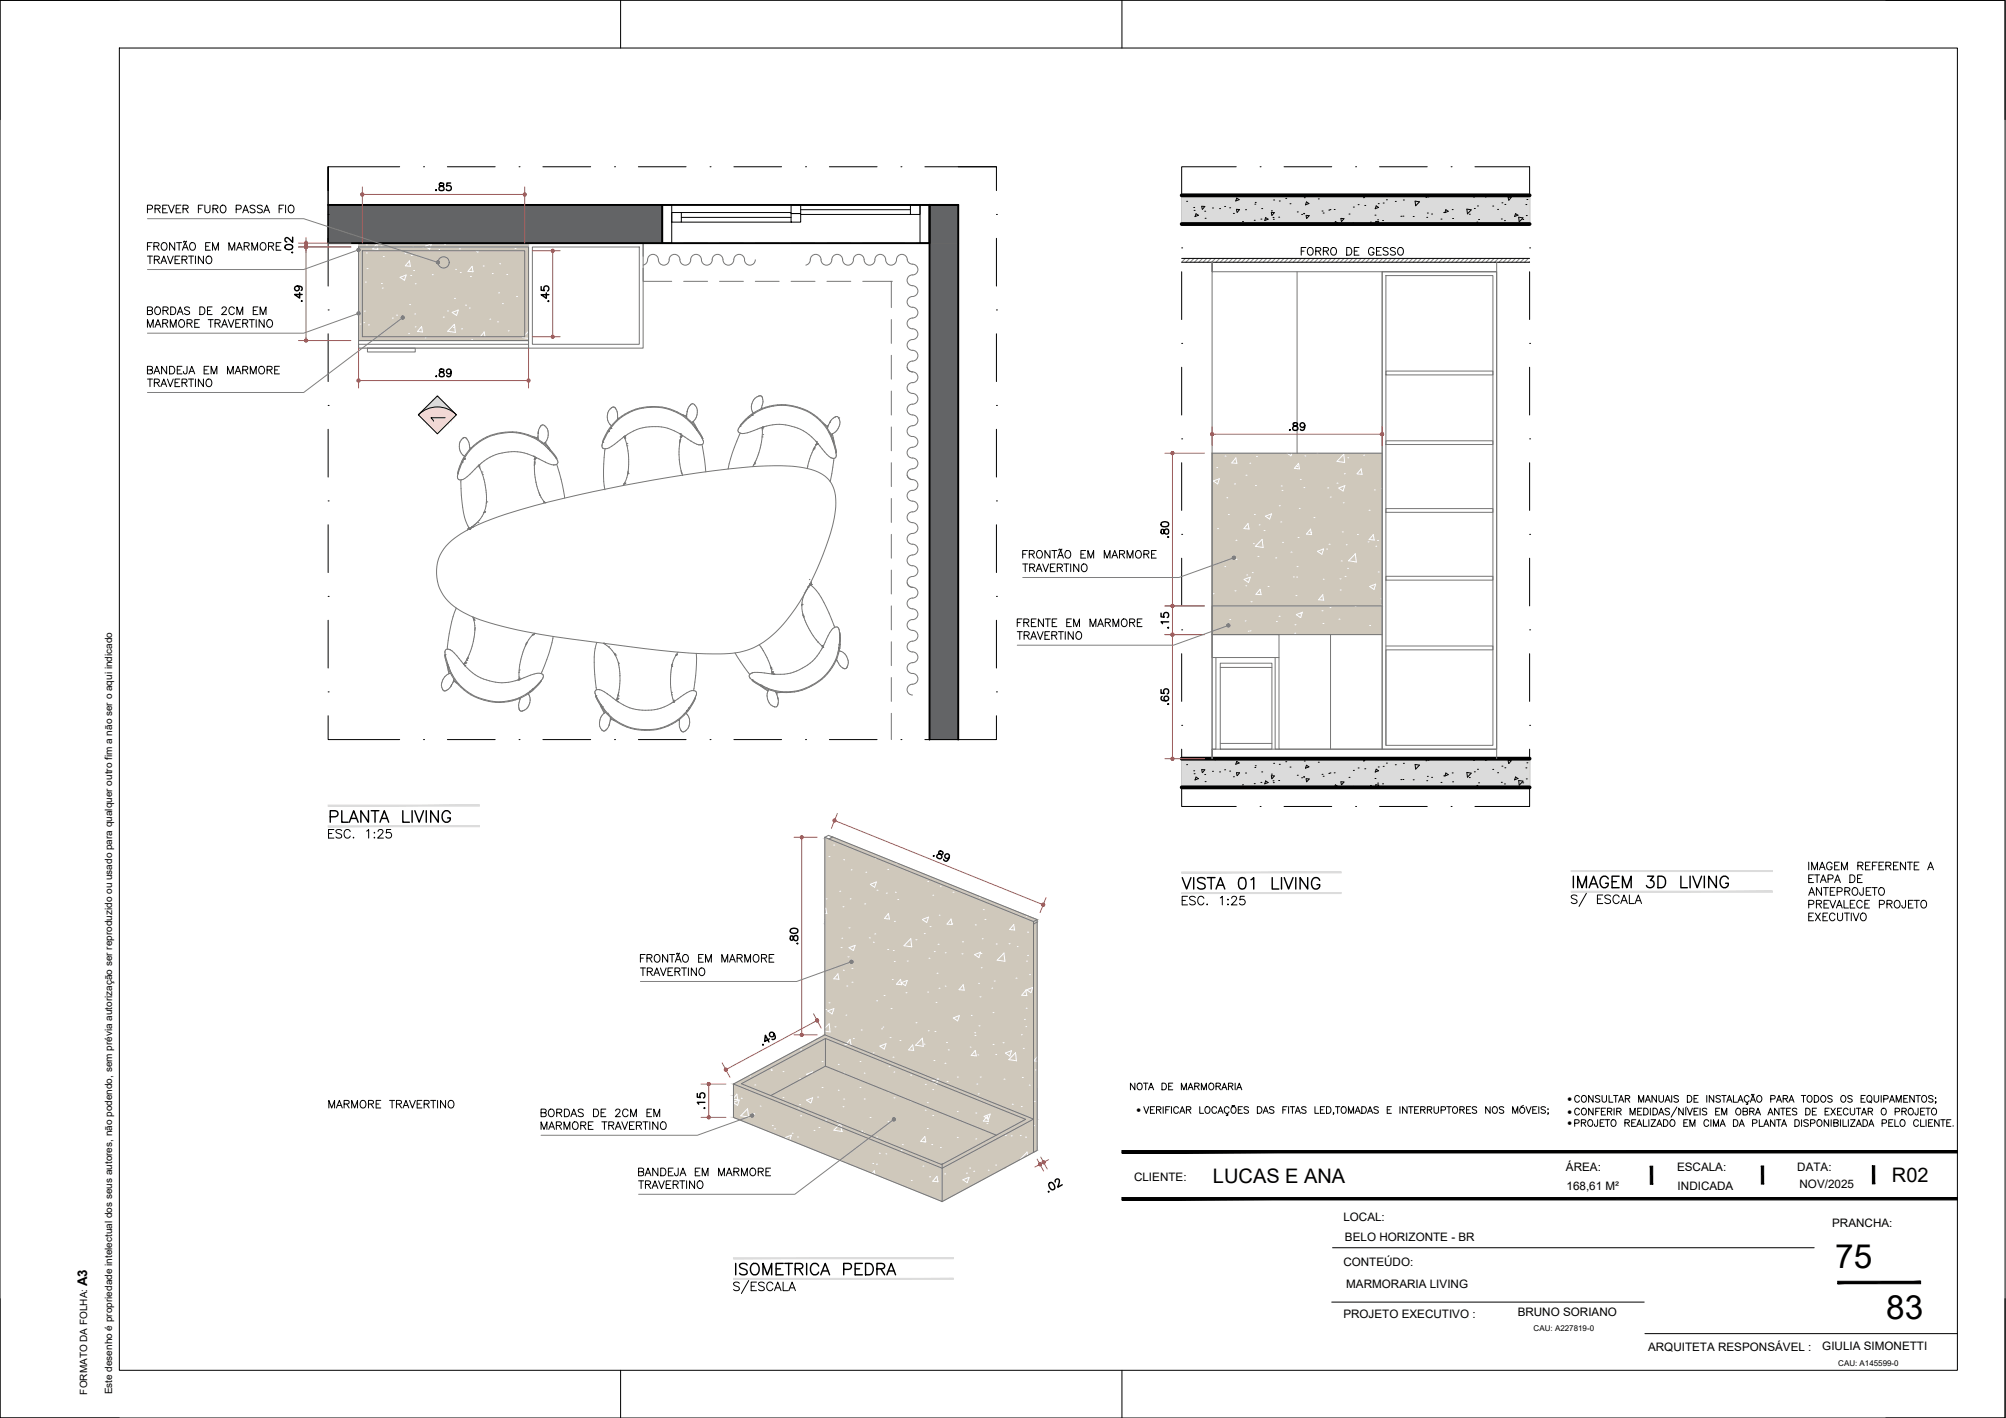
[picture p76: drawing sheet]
<svg xmlns="http://www.w3.org/2000/svg" width="420mm" height="297mm" viewBox="0 0 420 297" stroke-linecap="round" stroke-linejoin="round" font-family="sans-serif">
<defs><g id="words">
<g font-size="7">
<text x="384.4" y="265.5">75</text>
<text x="395.1" y="276.3">83</text>
</g>
<g font-size="5.7">
<text x="68.1" y="173.6">PLANTA LIVING</text>
<text x="328.4" y="187.3">IMAGEM 3D LIVING</text>
</g>
<g font-size="5.3">
<text x="246.2" y="187.3">VISTA 01 LIVING</text>
<text x="152.8" y="268.1">ISOMETRICA PEDRA</text>
</g>
<g font-size="4.9">
<text x="90" y="41.3">.85</text>
<text x="64.2" y="64.2" transform="rotate(-90 64.2 64.2)">.49</text>
<text x="268.8" y="91.4">.89</text>
</g>
<g font-size="4.4">
<text x="115.7" y="64.6" transform="rotate(-90 115.7 64.6)">.45</text>
<text x="90" y="80.1">.89</text>
<text x="245.5" y="113.9" transform="rotate(-90 245.5 113.9)">.80</text>
<text x="245.5" y="148.9" transform="rotate(-90 245.5 148.9)">.65</text>
<text x="167.9" y="199" transform="rotate(-90 167.9 199)">.80</text>
<text x="148.5" y="233.5" transform="rotate(-90 148.5 233.5)">.15</text>
</g>
<text font-size="4.4" fill="#c85a5a" x="245.5" y="132.6" transform="rotate(-90 245.5 132.6)">.15</text>
<g font-size="4.2">
<text x="254.1" y="247.9">LUCAS E ANA</text>
<text x="396.3" y="247.7">R02</text>
</g>
<text font-size="3.5" x="88.9" y="89.6">1</text>
<text font-size="2.8" x="18.3" y="269.4" transform="rotate(-90 18.3 269.4)">A3</text>
<g font-size="2.4">
<text x="328" y="245.3">ÁREA:</text>
<text x="351.3" y="245.3">ESCALA:</text>
<text x="376.4" y="245.3">DATA:</text>
<text x="237.5" y="247.3">CLIENTE:</text>
<text x="328.1" y="249.4">168,61 M²</text>
<text x="351.4" y="249.4">INDICADA</text>
<text x="376.9" y="248.9">NOV/2025</text>
<text x="281.4" y="255.9">LOCAL:</text>
<text x="383.8" y="257.1">PRANCHA:</text>
<text x="281.7" y="260">BELO HORIZONTE - BR</text>
<text x="281.4" y="265.1">CONTEÚDO:</text>
<text x="282" y="269.8">MARMORARIA LIVING</text>
<text x="317.9" y="275.7">BRUNO SORIANO</text>
<text x="281.4" y="276.1">PROJETO EXECUTIVO :</text>
<text x="345.2" y="283">ARQUITETA RESPONSÁVEL :</text>
<text x="381.7" y="282.9">GIULIA SIMONETTI</text>
</g>
<g font-size="2.1">
<text x="238.1" y="233.2">·</text>
<text x="328.3" y="230.9">·</text>
<text x="328.3" y="233.6">·</text>
<text x="328.3" y="236">·</text>
<text x="18.3" y="292.1" transform="rotate(-90 18.3 292.1)">FORMATO DA FOLHA:</text>
<text x="23.5" y="292.1" transform="rotate(-90 23.5 292.1)">Este desenho é propriedade intelectual dos seus autores, não podendo, sem prévia autorização ser reproduzido ou usado para qualquer outro fim a não ser o aqui indicado</text>
</g>
<g font-size="1.7">
<text x="321.2" y="278.9">CAU: A227819-0</text>
<text x="385" y="286.1">CAU: A145599-0</text>
</g>
</g></defs>
<!-- layer: 03-TRA_cinzaC -->
<g fill="#cfc8bb" stroke="#cfc8bb" stroke-width=".21">
<path d="M161.4 229.5l11.5-6.2 15.3 6.2z"/>
<path d="M161.4 229.5h26.8l20.5 8.3z"/>
<path d="M174.3 175.4h.3z"/>
<path d="M172.8 175.4l.8 .4h-.8z"/>
<path d="M173.6 175.8h1.8l41.8 16.8z"/>
<path d="M216.5 193h.7v.2z"/>
<path d="M171.3 217.5l1.5-.7 1.9 .7z"/>
<path d="M172.9 217.5h1.8l14.3 5.8z"/>
<path d="M153.6 227.1l6 2.4h-6z"/>
<path d="M155.3 227h10.7z"/>
<path d="M215.6 234.1h.9v.3z"/>
<path d="M216.4 234.5l.1-.1z"/>
<path d="M200.5 234.5h14.3l-6.1 3.3z"/>
<path d="M216.5 234.4h.7v6.6z"/>
<path d="M197.2 244l.1-.1z"/>
<path d="M161.4 229.5l20.5 8.3h26.8zM181.9 237.8h26.8l-11.5 6.2z"/>
<path d="M174.3 175.4l1.1 .4zM173.6 175.8l.7-.4 1.1 .4z"/>
<path d="M173.6 175.8l41.9 16.8h1.7zM215.5 192.6h1.7l-.7 .4zM216.5 193h.7v-.4z"/>
<path d="M172.8 175.8l42.7 16.8-41.9-16.8zM172.8 175.8l42.7 16.8h-42.7z"/>
<path d="M172.8 192.6l43.7 .4-1-.4zM172.8 192.6l43.7 .4h-43.7z"/>
<path d="M216.5 193v.2h.7zM216.5 193.2h.7l-.7 .4zM216.5 193.6h.7v-.4z"/>
<path d="M172.8 193l43.7 .2v-.2zM172.8 193l43.7 .2h-43.7z"/>
<path d="M172.8 193.2l43.7 .4v-.4zM172.8 193.2l43.7 .4h-43.7z"/>
<path d="M172.8 193.6l43.7 23.2v-23.2zM172.8 193.6l43.7 23.2h-43.7z"/>
<path d="M172.9 217.5l16.1 5.8h-1.8zM172.9 217.5v5.8h14.3zM162.1 223.3l10.8-5.8v5.8z"/>
<path d="M162.1 223.3l3.9 3.7 6.9-3.7zM155.3 227l6.8-3.7 3.9 3.7z"/>
<path d="M155.3 227l17.6-9.5h-1.6zM153.7 227l17.6-9.5-16 9.5z"/>
<path d="M155.3 227l10.6 .1zM155.4 227.1h10.5l-4.5 2.4z"/>
<path d="M153.7 227l1.7 .1zM153.6 227.1h1.8z"/>
<path d="M153.6 227.1l7.8 2.4-6-2.4zM153.6 227.1l7.8 2.4h-1.8z"/>
<path d="M216.5 193.6l.7 40.5v-40.5zM216.5 193.6l.7 40.5h-.7z"/>
<path d="M172.8 216.8l43.7 17.3v-17.3zM172.8 216.8l43.7 17.3h-.9z"/>
<path d="M187.2 223.3l28.4 10.8-26.6-10.8zM187.2 223.3l28.4 10.8h-1.8z"/>
<path d="M153.6 229.5l17.3 4.6-11.3-4.6zM153.6 229.5l17.3 4.6h-17.3z"/>
<path d="M216.5 234.1l.7 .3v-.3zM216.5 234.1l.7 .3h-.7z"/>
<path d="M213.8 234.1l2.7 .3-.9-.3zM213.8 234.1l2.7 .3h-1.8z"/>
<path d="M214.7 234.4h1.8zM214.7 234.4l1.7 .1z"/>
<path d="M172.9 223.3l41.9 11.2-27.6-11.2zM172.9 223.3l41.9 11.2h-14.3z"/>
<path d="M210.2 237.8l6.2-3.3h-1.6zM208.7 237.8l6.1-3.3-4.6 3.3z"/>
<path d="M216.5 234.4v6.6h.7zM216.5 241h.7l-.7 .4z"/>
<path d="M216.4 234.5l.1 6.5v-6.5zM204.3 241l12.1-6.5 .1 6.5z"/>
<path d="M204.3 241l12.2 .4v-.4zM203.5 241.4l.8-.4 12.2 .4z"/>
<path d="M198.9 243.9l11.3-6.1h-1.5zM197.3 243.9l11.4-6.1-9.8 6.1z"/>
<path d="M195.4 244h1.9v.7zM197.3 244v.7l1.5-.7z"/>
<path d="M197.3 243.9h1.6zM197.3 243.9l1.5 .1z"/>
<path d="M159.6 229.5l37.6 14.5-35.8-14.5zM159.6 229.5l37.6 14.5h-1.8z"/>
<path d="M153.6 234.1l41.8 9.9-24.5-9.9zM153.6 234.1l41.8 9.9h-17.2z"/>
<path d="M180.1 244.7h17.2v7zM197.3 244.7v7l13-7z"/>
<path d="M203.5 241.4l6.8 3.3 6.2-3.3zM197.3 244.7l6.2-3.3 6.8 3.3z"/>
<path d="M178.2 244l19.1 .7-1.9-.7zM178.2 244l19.1 .7h-17.2z"/>
<path d="M253.9 94.9l35.6 32v-32zM253.9 94.9l35.6 32h-35.6z"/>
<path d="M253.9 126.9l35.6 6v-6zM253.9 126.9l35.6 6h-35.6z"/>
<path d="M75.1 50.9l35.6 .8v-.8zM75.1 50.9l35.6 .8h-35.6z"/>
<path d="M75.1 51.7l35.6 .8v-.8zM75.1 51.7l35.6 .8h-35.6z"/>
<path d="M109.9 52.5l.8 18v-18zM109.9 52.5l.8 18h-.8z"/>
<path d="M75.1 52.5l.8 18v-18zM75.1 52.5l.8 18h-.8z"/>
<path d="M75.1 70.5l35.6 .8v-.8zM75.1 70.5l35.6 .8h-35.6z"/>
<path d="M75.9 52.5l34 18v-18zM75.9 52.5l34 18h-34z"/>
</g>
<g fill="none" stroke="#fff" stroke-width=".21">
<path d="M75.9 57.5h.1M76.5 59.1h.1M76.7 51.3h.1M76.8 53h.1M76.9 56.3h.1M78.9 51.1l.2 1.1-1-.1zM79.8 51.6h.1M79.9 59.4h.1M80.3 53.7h.1M83.8 58.1l1.3-.5-.4 1.1zM84.9 53.1h.1M85.8 54.6l.2 1.2-1.1-.1z"/>
<path d="M86 57.7h.1M86.1 53.5h.1M86.5 51.7h.1M86.6 56.7h.1M87 59.4h.1M88.5 51.8h.1M89.1 51.6l1.3-.5-.4 1.1zM90.5 57.5h.1M91.8 52.5l.3-.3v.3M93.1 51.3h.1M95.4 56.4h.1M96.2 52.1h.1"/>
<path d="M96.4 57.1h.1M98.5 57.9h.1M98.9 55.8l.2 1.1M98.9 55.8l-.9 1 1.1 .1M99.7 52.5l.4 .3 .1-.3M101.2 55.7h.1M103.1 57.3h.1M104.6 55.3h.1M106.2 57.5h.1M107.9 52h.1M75.4 67.9h.1M76.2 67.6h.1"/>
<path d="M76.3 65.2h.1M77.2 68.1h.1M80.1 60.4h.1M82.2 66.6h.1M83.1 66h.1M85.6 69.9h.1M85.8 63.8h.1M86.9 65.8h.1M86.9 68.5h.1M88.3 68.4l.2 1.1-1.1-.1zM89 70.8h.1M92.8 66.4h.1"/>
<path d="M93.7 65.1h.1M93.7 69.4l1.7 .2-.2-1.7-1.4 1.5M95 68.6h.1M95.2 62.5h.1M96 64.9l-1.3 .6 .9 .6 .4-1.1M96.7 68.9h.1M97.5 63.9h.1M98.3 64.5h.1M98.8 71.2h.1M100.6 70.5l.8-1 .2 1M102.6 66.9h.1M104.2 67.4h.1"/>
<path d="M104.4 61.3h.1M105.2 63.6h.1M106.4 69.3h.1M108.2 62.1h.1M109.6 70.5l-.1 .2 1.2 .2M110.7 69.4l-.8 .8M254.8 97.9h.1M256.6 95.5h.1M258.8 95.9l.3 1.2M258.9 95.9l-.9 1.1 1.1 .1M261 99.6h.1M261.8 97h.1"/>
<path d="M263.2 95.6h.1M269.6 94.9l.8 .6 .2-.6M271.6 97.7h.1M272 97.1l.2 1.1-1.1-.1zM273.3 95.5h.1M275.8 95h.1M281.5 95.2l.1 1.7-1.6-.3zM281.6 99.2h.1M282.3 95.9h.1M285.1 98.2l.2 1.2M285.1 98.2l-.9 1.1 1.1 .1M285.6 95.4h.1"/>
<path d="M254.1 100.8l1.3-.5-.4 1.1zM255 110.7h.1M256.5 118.7h.1M257 104.3h.1M257.3 107.8h.1M258.6 101.4h.1M258.9 113.2h.1M258.9 117.2h.1M261.6 110.8l-1.1-.1 .9-1 .2 1.1M262.3 120h.1M262.5 113.9h.1M262.7 107.8h.1"/>
<path d="M262.9 114.4l1.7 .3M263 101.7h.1M263.5 116.6h.1M263.7 109.9h.1M264.4 113l.2 1.7M264.4 113l-1.5 1.5M264.8 111.1h.1M265 108.1l.9 .6 .4-1.1-1.3 .5M267.2 116.9h.1M267.9 105.9h.1M268.3 109.3h.1M268.3 101.8h.1"/>
<path d="M268.5 102.7h.1M268.6 113.6h.1M270.4 115.6h.1M271.7 118.7h.1M271.9 112.6h.1M272.1 106.5h.1M272.3 100.4h.1M273.1 102.1h.1M274.5 110.8l.2 1.2M274.5 111.6h.1M274.5 110.8l-.9 1.1 1.1 .1M275.2 108.4h.1"/>
<path d="M275.9 115.5l1.3-.5-.3 1.1zM277.9 115h.1M278.1 102.2h.1M278.4 114h.1M278.6 104.1h.1M280 101.2h.1M280.4 102.2l1.3-.5-.4 1.2-.9-.7M280.9 117.5h.1M281.1 111.4h.1M281.3 105.3h.1M282 114.1h.1M282.3 119h.1"/>
<path d="M283.9 116l.2 1.7-1.7-.2M283.9 116l-1.5 1.5M284.3 112h.1M286.5 113.5h.1M286.8 106.9h.1M287.6 112l.2 1.1M287.7 112l-.9 1 1.1 .1M287.9 102.6h.1M288.2 114.4h.1M288.5 113.2h.1M288.6 119.8h.1M289.3 102.3h.1"/>
<path d="M254.1 124.4h.1M257.2 130.9h.1M257.6 129.8h.1M258.7 123.8h.1M260.6 121.4l1.3-.5-.4 1.1zM260.8 130.1h.1M260.9 122.7h.1M261.1 120.4h.1M261.4 132.2h.1M261.8 132.2h.1M262 126.1h.1M263.9 123.4l.2 1.2"/>
<path d="M263.9 123.4l-.8 1.1 1.1 .1M265.6 122.9h.1M267.3 130.2h.1M267.9 129.1h.1M270.9 120.8h.1M271.2 132.7h.1M271.2 130.9h.1M271.4 124.8h.1M271.6 120.9h.1M272.3 128.6h.1M272.8 128.3l-.4 1.1-.9-.7 1.3-.4M276.9 127.9h.1"/>
<path d="M277.1 124.6l.2 1.1-1.1-.1zM277.1 130.6h.1M277.1 121.3h.1M278.6 127.3h.1M280.5 129.7h.1M280.7 121.3h.1M280.7 123.6h.1M281.7 120.7h.1M283.8 127h.1M286.9 131h.1M286.9 122.9l1.3-.5-.4 1.1zM289.2 125.4h.1"/>
<path d="M289.5 126.6l-.2 .2h.2M173.6 179.4h.1M174.6 177h.1M183.4 179.9h.1M172.8 191.3l.4 .1M173 190.2l.2 1.2M173 190.2l-.2 .3M173 188.3h.1M175.9 186.7h.1M176.2 198.5h.1M176.3 196.5h.1M176.6 189.9h.1"/>
<path d="M176.7 180.1h.1M177.8 194.4h.1M177.8 198.5l1.3-.5-.4 1.1zM178.1 188.3h.1M178.3 182.2h.1M181.1 189.3h.1M181.4 182.7h.1M182.1 196.5h.1M182.3 185.2l1.3-.5-.4 1.2zM182.9 197.4h.1M183.2 195.6h.1M183.7 186.5h.1"/>
<path d="M185.6 187.1h.1M185.9 198.9h.1M185.9 182.1h.1M186.1 191.4l.2 1.1-1.1-.1zM187.1 199.1h.1M187.3 193h.1M187.5 186.9h.1M187.8 180.8h.1M188 188.4h.1M190.8 196.6l.2 1.7-1.7-.2zM191.8 196.9h.1M193.2 192.6l1.3-.5-.4 1.1-.9-.6"/>
<path d="M193.6 195.6h.1M194.3 184.6h.1M194.8 194.1h.1M195.4 187.5h.1M195.7 199.3h.1M196.5 197.8h.1M196.7 191.7h.1M196.9 185.6h.1M198 199.6h.1M199.2 192.5l.2 1.2M199.2 192.5l-.8 1.1 1 .1M199.4 193.5h.1"/>
<path d="M199.6 186.9h.1M201.5 199.8h.1M201.6 197.3h.1M204.1 200l1.3-.5-.4 1.1zM204.3 193.7h.1M205.1 187.9h.1M205.4 199.7h.1M205.7 196.6h.1M206 190.5h.1M206.3 192.6h.1M208.6 197.7h.1M210.3 199.7l.2 1.7-1.6-.3z"/>
<path d="M211.3 197.7h.1M212.3 193.7l.2 1.1M212.3 193.7l-.8 1 1.1 .1M213 198.3h.1M214.9 191.9h.1M215.2 195.3h.1M167.7 219.9h.1M172.8 215.4l.9-1 .2 1.8M172.8 216l1.1 .2M173 211.5h.1M173.4 211.8l1.3-.5-.4 1.1zM173.6 210.1h.1"/>
<path d="M174.9 215.1h.1M175.5 204l-.9 1 1.1 .1-.2-1.1M176.6 203.2h.1M176.9 218.7h.1M177.2 212.6h.1M177.4 206.6h.1M177.6 200.5h.1M178.1 217.7l-.9 1.1 1.1 .1-.3-1.2M178.4 202.8h.1M178.4 205.7h.1M178.7 217.6h.1M180.4 215.8h.1"/>
<path d="M183.6 209.6h.1M184.3 219.1l1.3-.5-.4 1.2zM184.6 215.5h.1M184.9 215.1h.1M185.2 208.5h.1M186.4 217.4h.1M186.6 211.3h.1M186.9 205.2h.1M187.3 201.4h.1M188.2 206.2h.1M188.5 218h.1M188.6 205.1l.2 1.2"/>
<path d="M188.6 205.1l-.8 1.1 1 .1M188.7 205.9l1.3-.5-.3 1.1zM189.8 207.9h.1M190 201.3h.1M191.2 218.9l.2 1.1-1.1-.1zM191.8 218.9l1.6 .3-.2-1.7-1.4 1.5M191.9 214.2h.1M193.5 218.7h.1M194.3 207.8h.1M194.4 215.9h.1M194.6 200.7h.1M195.8 216.1h.1"/>
<path d="M196 210h.1M196.3 203.9h.1M196.7 207h.1M198 206.6h.1M198.2 218.4h.1M198.6 219.9h.1M199.7 213.2l1.2-.5-.3 1.2zM201.8 206.3l.2 1.1-1.1-.1zM203.2 219.3h.1M203.4 212.7h.1M204.2 216.3h.1M204.2 216.9h.1"/>
<path d="M205 206h.1M205.1 214.9h.1M205.3 208.8h.1M205.5 202.7h.1M207.7 207h.1M208 212.1h.1M208 218.8h.1M208.2 205.5h.1M210.1 218.4h.1M212.8 204.9h.1M213.9 216.8h.1M214.3 219.6h.1"/>
<path d="M214.6 213.5h.1M214.8 207.4h.1M214.8 207.4l.3 1.2M214.9 215.1h.1M214.9 207.4l-.9 1.1 1.1 .1M214.9 211.2h.1M215 201.3h.1M215 207.3l1.3-.5-.4 1.1zM215.2 200.1h.1M215.6 204.2h.1M153.6 230.3h1M153.6 230.9l1.3-.5-.4 1.1-.9-.5"/>
<path d="M154.3 229.2l.2 1.1M154.4 229.2l-.8 .9M155.3 230.1h.1M156.6 232.2l.2 1.8-1.6-.3 1.4-1.5M157.1 225.4h.1M157.9 233.4h.1M157.9 233.3h.1M158.1 227.3h.1M159.2 231.7h.1M161.5 224h.1M161.5 224.2h.1M161.8 235.8h.1"/>
<path d="M162.2 236.5h.1M164 229.9h.1M164 224.5h.1M165.8 237.8l-1.3 .5 .5 .3M165.8 237.8l-.4 1M165.9 237.4h.1M167 238.2h.1M167.3 232.1h.1M167.5 231.4h.1M167.5 226h.1M167.7 233.7h.1M170.2 230l-.4 1.1-.9-.7 1.3-.4"/>
<path d="M170.2 224.5l-.1 .3M170.2 224.5l-1.3 .5 .4 .3M170.5 236.8h.1M171.2 229.8h.1M171.5 236.2h.1M172.2 227.8h.1M172.2 222.4h.1M172.9 234.6h.1M175.3 235h.1M175.6 228.4h.1M175.6 223h.1M176 235.4l-1.3 1.4 1.6 .2-.2-1.6"/>
<path d="M176.3 237h.1M176.6 231.8h.1M176.7 230.2h.1M176.7 224.8h.1M180.1 227.8h.1M180.1 222.4h.1M180.6 236.9v.4M180.6 236.9l-.2 .3M181 237.4l.1-.1v.1M181 230.2h.1M181 224.8h.1M182.2 234.1h.1"/>
<path d="M182.9 220.6h.1M183.6 238.2h.1M186 235h.1M186.2 228.9h.1M186.2 223.4h.1M187 221.5h.1M187.2 230h.1M187.2 224.6h.1M189 239.8h.1M190.8 230.6h.1M190.8 225.2h.1M193.6 239.2h.1"/>
<path d="M193.7 238.1l.2 1.1M193.7 238.1l-.9 1 1.1 .1M193.8 232.6h.1M193.8 227.1h.1M194.2 236.4h.1M194.2 231h.1M195.2 239.8h.1M195.2 226.5l1.3-.5-.4 1.1zM195.4 233.7h.1M195.4 228.2h.1M195.6 222.2h.1M197.9 222.7h.1"/>
<path d="M198.4 226.6h.1M200.5 238.3h.1M200.5 232.8h.1M200.5 225.6h.1M204.3 220l.2 1.2M204.3 220l-.9 1.1 1.1 .1M204.4 238.6h.1M204.4 233.2h.1M204.6 227.1h.1M204.8 221h.1M204.9 229.1h.1M205.3 225.6h.1"/>
<path d="M206.1 233.9l1.3-.5-.4 1.1zM206.7 235.4h.1M206.8 233.8l.2 1.1M206.8 233.8l-.8 1 1.1 .1M208.6 220.9h.1M210.3 226h.1M210.6 237.8h.1M211.8 237.9h.1M211.9 220.1l-1.3 .5 .9 .6 .4-1.1M212 231.3h.1M212.7 220.5l.2 1.7-1.6-.2zM213.7 237.9h.1"/>
<path d="M213.9 231.8h.1M214.1 225.7h.1M214.8 238.2h.1M215.6 227.3h.1M216.5 235.8h.1M216.6 230.7h.1M216.9 224.1h.1M217.2 221.4l-.7 .8 .7 .1M176 243.1h.1M182.7 245.8l.4-.6 .1 .8M182.8 243.7h.1M183.6 243.9h.1"/>
<path d="M184.2 241.6h.1M185.5 241.7h.1M188.7 241h.1M190.9 247.3h.1M193.3 244.3h.1M194.7 246.5h.1M196.3 246.4l-.9 1 1.1 .2-.3-1.2M197 240.4h.1M197.9 245.9h.1M201.7 247.1l1.3-.5-.4 1.1zM202.4 245.8h.1M203.1 244.7h.1"/>
<path d="M203.9 245.3h.1M207 245.1h.1M208.5 244.1h.1M213.7 242.8h.1M215.1 241.3l.1 .8M215.1 241.3l-1.4 1.5"/>
</g>
<g fill="none" stroke="#767676" stroke-width=".21">
<path d="M134.7 56.2v2.7h6M140.1 54.4a1.18 1.18 0 0 1 1.4-1.1 1.18 1.18 0 0 1 1 1.5 1.18 1.18 0 0 0 1.4 .7 1.18 1.18 0 0 0 .8-1.4 1.19 1.19 0 0 1 1.5-.7 1.19 1.19 0 0 1 .8 1.4 1.18 1.18 0 0 0 1.4 .7 1.18 1.18 0 0 0 .8-1.4 1.19 1.19 0 0 1 1.5-.7 1.19 1.19 0 0 1 .8 1.4 1.19 1.19 0 0 0 1.5 .7 1.19 1.19 0 0 0 .7-1.4 1.18 1.18 0 0 1 1.5-.7 1.18 1.18 0 0 1 .8 1.4 1.13 1.13 0 0 0 1.2 .7 1.13 1.13 0 0 0 1-1.1M140.2 54.4a1.18 1.18 0 0 1-1.4 1.1 1.18 1.18 0 0 1-1-1.4 1.13 1.13 0 0 0-1.2-.8 1.13 1.13 0 0 0-1 1.1 1.13 1.13 0 0 1-.9 1.1M140.7 50.9h-6v2.8M143.2 50.9h5M143.2 58.9h5M150.7 50.9h5M150.7 58.9h5M158.2 50.9h5M158.2 58.9h5M165.7 50.9h5M165.7 58.9h5"/>
<path d="M173.2 50.9h5M173.2 58.9h5M178.7 54.4a1.18 1.18 0 0 1 1.4-1.1 1.18 1.18 0 0 1 1 1.5 1.13 1.13 0 0 0 1.2 .7 1.13 1.13 0 0 0 1-1.1M178.8 54.4a1.18 1.18 0 0 1-1.4 1.1 1.18 1.18 0 0 1-1-1.4 1.19 1.19 0 0 0-1.4-.7 1.19 1.19 0 0 0-.8 1.4 1.18 1.18 0 0 1-1.5 .7 1.18 1.18 0 0 1-.8-1.4 1.13 1.13 0 0 0-1.2-.8 1.13 1.13 0 0 0-1 1.1 1.13 1.13 0 0 1-.9 1.1M180.7 50.9h8.7M180.7 58.9h6v5.5M183.2 54.4a1.18 1.18 0 0 1 1.4-1.1 1.18 1.18 0 0 1 1 1.5 1.19 1.19 0 0 0 1.4 .7 1.19 1.19 0 0 0 .8-1.4 1.13 1.13 0 0 1 1.3-.8 1.13 1.13 0 0 1 .9 1.1 1.25 1.25 0 0 0 1.5 1 1.18 1.18 0 0 1 .7 1.5 1.18 1.18 0 0 1-1.4 .7 1.19 1.19 0 0 0-.7 1.5 1.19 1.19 0 0 0 1.4 .8 1.19 1.19 0 0 1 .7 1.5 1.19 1.19 0 0 1-1.4 .8 1.18 1.18 0 0 0-.7 1.4 1.18 1.18 0 0 0 1.4 .8 1.19 1.19 0 0 1 .7 1.5 1.19 1.19 0 0 1-1.4 .8 1.13 1.13 0 0 0-.8 1.2 1.13 1.13 0 0 0 1.1 1M186.7 58.9h.1M191.9 50.9h2.8v5.8M194.7 59.2v5M186.7 66.9v5M186.7 74.4v5"/>
<path d="M190 77a1.13 1.13 0 0 0 1.1 .9M191.1 77.9a1.17 1.17 0 0 1 1.1 1.4 1.17 1.17 0 0 1-1.4 .9 1.19 1.19 0 0 0-.7 1.5 1.19 1.19 0 0 0 1.4 .8 1.18 1.18 0 0 1 .7 1.4 1.18 1.18 0 0 1-1.4 .8 1.19 1.19 0 0 0-.7 1.5 1.19 1.19 0 0 0 1.4 .8 1.19 1.19 0 0 1 .7 1.4 1.19 1.19 0 0 1-1.4 .8 1.18 1.18 0 0 0-.7 1.5 1.18 1.18 0 0 0 1.4 .8 1.19 1.19 0 0 1 .7 1.5 1.19 1.19 0 0 1-1.4 .7 1.13 1.13 0 0 0-.8 1.3 1.13 1.13 0 0 0 1.1 1M191.1 68.9a1.18 1.18 0 0 1 1.1 1.3 1.18 1.18 0 0 1-1.4 1 1.13 1.13 0 0 0-.8 1.2 1.13 1.13 0 0 0 1.1 1M191.1 73.4a1.18 1.18 0 0 1 1.1 1.3 1.18 1.18 0 0 1-1.4 1 1.13 1.13 0 0 0-.8 1.2 1.13 1.13 0 0 0 1.1 1M194.7 66.7v5M194.7 74.2v5M95.9 99.3h.1M96.8 96.8l-.9 2.5M96.8 96.8v.1M96.8 96.8h.1M96.9 96.7l-.1 .1M96.9 96.7h.1"/>
<path d="M96.9 91.8h.1M97.2 96.1h.1M97.2 96.2l-.4 .6M97.2 96.1v.1M98.4 93.8v.3M98.4 94.1a9.7 9.7 0 0 0-2.5 5.2M98.6 93.9l-.2-.1a1.98 1.98 0 0 0-1.2-2.2 2.21 2.21 0 0 0-.5 3.5l.6 .5M100.2 97.6l-1.8 1.7a2.57 2.57 0 0 1-1.9 1.2 .74 .74 0 0 1-.7-.4 .74 .74 0 0 1 .1-.8M100.2 97.6h.1M100.2 97.5h.1M100.2 97.6a15.1 15.1 0 0 1 1.7 7.3M100.3 97.4h.1"/>
<path d="M100.3 97.4l-.1 .2M100.3 97.8h.1M100.4 97.8h.1M100.9 98.9h.1M101 99.4h.1M111.7 91.5l1 .3M111.8 95.6h.1M111.8 95.6a10.4 10.4 0 0 0-11.6 2M111.8 95.6l.2 .1M111.9 96.2h.1M111.9 95.6l.2 .2M111.9 96.7h.1"/>
<path d="M111.9 96.9h.1M111.9 96.9l.1 .1M112 97.1v.1M112 96.9l-.1 .6M112 97.2h.1M112 96.9v2.5l.3 1.6M112 96h.1M112 96.1h.1M112.1 96h.1M112.1 95.9v.1M112.1 96l-.1 .3M112.1 95.9h.1"/>
<path d="M112.1 96l-.1 .9M112.1 95.8h.2a10 10 0 0 0 3.9 1.6 .72 .72 0 0 0 .7-.6 .72 .72 0 0 0-.4-.8M112.1 95.8v.2M112.7 91.4l-.2 .3M112.7 90.9l.1 1.2M112.8 90.4l.4-1.1 .4-.3a1.98 1.98 0 0 1 1.1 2.8l-.5 .9M112.8 90.4l-.1 .5zM113.5 92.8a11.2 11.2 0 0 0-16.3 3.3M113.5 92.8l1.3 1.2M113.5 92.8h.1M113.9 92.9a11.5 11.5 0 0 0-15.5 1.2M113.9 92.9l1.3 1.3"/>
<path d="M114.2 92.7h.1M114.2 92.7l1 1.5M114.2 92.7l-.3 .2M114.7 93.9l.3 .2M114.8 94h.1M114.8 94l.1 .1M115 94.1l1.5 1.9M115.1 94.3h.1M115.2 94.4v.1M115.2 94.2l1.3 1.8M116.5 96h.1M116.6 97.3l.9 3.1 .8 3.9"/>
<path d="M126.3 92.7h.1M126.7 94a30.2 30.2 0 0 0 0 8.6M127.4 90.4h.1M127.5 90.3l-1.2 2.2a1.01 1.01 0 0 0 .2 1.5h.4a8 8 0 0 0 3.5-2.3l.3-.2M127.5 90.3l-.1 .2M127.5 90.3h.1M127.9 89.7h.1M127.9 89.7l-.4 .6M127.9 89.7v.1M129.3 87.9a10.3 10.3 0 0 0-3 4.6v.2M129.3 87.9a11.6 11.6 0 0 1 15.6 .6M129.4 87.5l-.1 .4"/>
<path d="M129.6 87.7l-.2-.2-.2-1.6a.73 .73 0 0 0-.6-.6 .73 .73 0 0 0-.8 .4 2.38 2.38 0 0 0 .3 3.5M130.7 91.5h.1M130.7 91.5l.1 .2M130.8 91.7a15 15 0 0 1 .7 7.3M130.8 91.7h.1M130.8 91.4h.1M130.8 91.4l-.1 .1M130.9 91.4h.1M130.9 91.8h.1M130.9 91.3v.1M131.3 92.9h.1M131.3 93.4h.1"/>
<path d="M131.4 99.5l-.7 1.8M131.5 99l-.1 .5M131.6 99l-.2 .5M131.6 98.7v.1M131.6 99h.1M131.6 99.1v.1M131.6 99.2h.1M142.3 96.3h.1M142.3 96.3l.6 3.3M142.4 90.9l.1 .1M142.4 92.1h.1M142.4 92.5h.1"/>
<path d="M142.4 92.4h.1M142.4 92.3v.1M142.4 92.2h.1M142.5 92.2l-.2 .6M142.5 91.5v.1M142.5 91.5h.1M142.5 90.9h.1M142.5 91h.1M142.5 90.9l.3 .2M142.5 90.9a10.4 10.4 0 0 0-11.7 .5M142.6 91.7h.1M142.6 91.7a13.9 13.9 0 0 0-.3 4.6"/>
<path d="M142.6 91.4h.1M142.6 91.3h.1M142.7 91.3h.1M142.7 91.3v.1M142.7 91.3l-.1 .3M142.7 98.7h.1M142.7 98.7v.1M142.7 99.1h.1M142.7 91.2v.1M142.7 98.9h.1M142.7 99h.1M142.7 91.3l-.1 .4"/>
<path d="M142.8 91.1l2 1.3a2.94 2.94 0 0 0 2.2 .7 .77 .77 0 0 0 .1-1.2M142.8 86.8l1 .4M142.8 91.1l-.1 .2M143.8 86.8l-.2 .3M143.9 86.3l-.1 1.3M144 85.8l-.1 .5zM144.9 88.5l1.1 1.4M145.1 88.3l.9 1.6M145.2 88.3l-.3 .2M145.4 84.7a2.53 2.53 0 0 1-.2 3.6M145.4 84.7l-.4-.1-.2 .1-.8 1.1M145.4 84.7l.1 .1"/>
<path d="M145.5 89.5a11.2 11.2 0 0 0-17.6 .2M145.5 89.5l.1 .1M145.5 89.5l.3 .3-.2-.1M145.6 89.6v.1M145.8 89.8l.2 .3M145.9 90v.1M146 90.1h.1M146 90.1v.1M146 90.2l1.1 1.7M146 90.2h.1M146 89.9l1 1.6 .1 .4M147 93.1l.8 5.8"/>
<path d="M147.1 91.9h.1M155 89.3h.1M155 90.7a32 32 0 0 0-2.5 7.5M156.8 87.5v.1M156.8 87.5v.1a6.7 6.7 0 0 0-2.2 2.6 1.09 1.09 0 0 0 1.3 .6l3.7-1.3M156.8 87.5h.1M156.9 87.5h.1M156.9 87.4v.1M157.4 87h.1M157.4 87l-.5 .5M157.5 87a11.1 11.1 0 0 1 16.2 3.7M157.5 87h.1"/>
<path d="M157.9 97.4l-.3 .4M158.1 97.2h.1M158.1 97v.1M158.1 96.9l-.2 .5M158.1 96.9v.1M158.2 96.8h.1M158.2 96.7h.1M159 82.9a2.41 2.41 0 0 0-1.2 3.6M159 82.9h.1M159 82.9l.4 .1 .3 .3M159.4 85.7a9.7 9.7 0 0 0-4.4 3.6M159.4 85.7a11.6 11.6 0 0 1 14.6 5.3"/>
<path d="M159.5 85.3l-.1 .4M159.6 89.5h.1M159.6 89.5a10.3 10.3 0 0 1 11.4 3.1M159.6 91.5h.1M159.6 89.6v.2M159.6 89.8a15 15 0 0 1-1.5 7.1M159.6 89.8h.1M159.7 89.9h.1M159.7 83.3v.1a2.63 2.63 0 0 1-.2 1.9l.1 .3M159.7 83.3h.1M159.7 91h.1M159.7 89.5h.1"/>
<path d="M159.7 89.5h-.1M159.9 89.4l-.1 .1M169.2 97.6h.1M169.2 97.6l-.1 .5M170.5 94h.1M170.5 93.9v.1M170.5 93.8v.1M170.6 93.8h.1M170.6 93.8l-.3 .5M170.6 93.6h.1M170.6 93.8a13.7 13.7 0 0 0-1.4 3.8M170.8 93.1h.1"/>
<path d="M170.9 93.3l-.3 .5M170.9 93.3h.1M170.9 92.5l.1 .1M171 93v.1M171 92.5h.1M171 93h.1M171 92.6l.1 .1M171 92.6l.2 .2M171.1 93h.1M171.1 93l-.2 .2M171.1 93l-.2 .3M171.1 92.9v.1"/>
<path d="M171.1 92.9h.1M171.2 92.8l-.1 .2M171.2 92.8l2 2.4 .9 .7M172.5 88.7l.9 .7M173.5 89.1l-.3 .2M173.7 90.7l.7 1.6M173.7 90.7h.1M173.8 88.6l-.5 1.1M174 88.2l-.2 .4zM174 91l.7 1.6M174.1 95.9h.1M174.3 90.9l.4 1.7"/>
<path d="M174.3 90.9l-.3 .1M174.3 92.2l.3 .7M174.4 92.3h.1M174.4 92.3v.2M174.5 92.7h.1M174.6 92.9l.5 1.9M174.6 92.9h.1M174.7 96l-.8 4.9M174.7 92.6l.4 1.7v.6M174.9 87.3l-.9 .9M174.9 87.3h.1M175 87.3a.47 .47 0 0 1 .7 .2"/>
<path d="M175.1 94.8a.74 .74 0 0 1-.1 1 .74 .74 0 0 1-.9 .1M175.1 94.9h.1M175.7 87.5a2.47 2.47 0 0 1-1.4 3.4M175.7 87.5h.1M186.7 81.9v5M186.7 89.4v5M186.7 96.9v5M190 99.5a1.13 1.13 0 0 0 1.1 1M191.1 95.9a1.18 1.18 0 0 1 1.1 1.4 1.18 1.18 0 0 1-1.4 1 1.13 1.13 0 0 0-.8 1.2 1.13 1.13 0 0 0 1.1 1M194.7 81.7v5M194.7 89.2v5M194.7 96.7v5"/>
<path d="M94 113.8a27.5 27.5 0 0 1 10.5-5.6 257.1 257.1 0 0 1 41.7-9.2 99.5 99.5 0 0 1 19-1.4 12.4 12.4 0 0 1 8.2 2.7 7.2 7.2 0 0 1 1.6 5.9 50.3 50.3 0 0 1-6.7 18.5 27.8 27.8 0 0 1-9 10.2 16.7 16.7 0 0 1-10 2.1l-3.2-.1a389.9 389.9 0 0 1-37.7-4.9 38.3 38.3 0 0 1-12-4.1 8.8 8.8 0 0 1-2.4-14.1zM96.5 100.5a23.6 23.6 0 0 0 1.5 9.6l.4 .7M98.1 110.7h.1M98.1 110.6h.1M98.2 110.6l-.3 .5M98.2 110.5l-.1 .1M98.4 110.8h.1M98.4 110.7v.1M98.4 110.7h.1M98.5 110.7l-.1 .1M98.5 110.6l-.1 .1M98.5 110.6h.1"/>
<path d="M98.5 110.6v.1M98.6 110.6h.1M98.6 110.6h-.1M98.8 110.4h.1M98.8 110.4l-.2 .2M98.8 110.3l.1 .1M98.9 110.3h.1M98.9 110.3l-.1 .1M98.9 110.4h.1M98.9 110.4h-.1M99 110.3l-.1 .1M99.6 109.8l-.3 .2"/>
<path d="M99.9 109.6h-.1M100.1 109.5h.1M100.5 109h.1M101.3 107.4h.1M101.4 107.3h.1M101.4 107.4a6.9 6.9 0 0 1-2.5 2.9M101.4 107.3v.1M101.5 107.2h.1M101.9 104.6v.1M101.9 104.9l-.1 1.1-.4 1.3M101.9 104.7h.1M101.9 104.9v.5"/>
<path d="M101.9 104.9h.1M101.9 105v.1M102 105.1h.1M112.2 101h.1M112.3 101l.2 .9a8.2 8.2 0 0 0 1.5 3.2M112.9 103.4h.1M112.9 103.3h.1M113 103.5h.1M113 103.7h.1M113 103.6v.1M113.3 104.1v.1M113.9 105.1h.1"/>
<path d="M113.9 105.2h.1M113.9 105.1l.1 .1M114 105.1l.1 .2M114 105.2h.1M114 105.2l.2 .1M114.1 105.3h.1M114.2 105.3h.1M114.4 105.6h.1M130.7 101.4h.1M130.7 101.4l-.2 .3M130.7 101.3h.1M130.7 101.3v.1"/>
<path d="M130.9 101.2h.1M186.7 104.4v5M186.7 111.9v5M186.7 119.4v5M191.1 100.5a1.13 1.13 0 0 1 1.2 1.1 1.13 1.13 0 0 1-1.2 1.1M191.1 102.7a1.18 1.18 0 0 0-1.1 1.4 1.18 1.18 0 0 0 1.5 .9 1.18 1.18 0 0 1 .7 1.5 1.18 1.18 0 0 1-1.4 .8 1.19 1.19 0 0 0-.7 1.4 1.19 1.19 0 0 0 1.4 .8 1.19 1.19 0 0 1 .7 1.5 1.19 1.19 0 0 1-1.4 .8 1.18 1.18 0 0 0-.7 1.5 1.18 1.18 0 0 0 1.4 .7 1.19 1.19 0 0 1 .7 1.5 1.19 1.19 0 0 1-1.4 .8 1.18 1.18 0 0 0-.7 1.5 1.18 1.18 0 0 0 1.4 .8 1.19 1.19 0 0 1 .7 1.4 1.19 1.19 0 0 1-1.4 .8 1.13 1.13 0 0 0-.8 1.3 1.13 1.13 0 0 0 1.1 .9M194.7 104.2v5M194.7 111.7v5M194.7 119.2v5M93.2 137.1h.1M93.2 137.1v.6l.5 1.7M93.7 139.4l.4 1.7"/>
<path d="M93.7 139.4l.6 1.6M93.8 139.2l.1 .3M93.9 139.5l.1 .3M93.9 139.5l.1 .2M94 139.7l.7 1.6M94 139.7h.1M94.3 136.1a.69 .69 0 0 0-.9 0 .69 .69 0 0 0-.2 .9l.6 2.3M94.3 136.1h.1M94.3 136.1l.9 .7 1.9 2.4M95.6 127.4a29.9 29.9 0 0 0-1.9 8.6M97.1 139.2l.2 .2M97.2 139h.1"/>
<path d="M97.2 139.1l-.1 .1M97.3 139h.1M97.3 139l-.1 .1M97.3 139.3l.2 .2M97.3 139h-.1M97.3 138.9v.1M97.3 139.4l.1 .1M97.3 139.4h.1M97.4 139.4h.1M97.4 138.9h.1M97.4 139.5a10.3 10.3 0 0 0 11.2 2.9M97.5 138.7l-.2 .3"/>
<path d="M97.5 138.7h.1M97.5 138.9h.1M97.6 138.8h.1M97.7 138.2l-.4 .8M97.8 138.4h.1M97.8 138.1v.1M97.9 138h.1M97.9 137.9h.1M98 137.7l-.3 .5M98 137.7l-.2 .5M99 129.3h.1M99.1 129.3l.1 .3"/>
<path d="M99.1 129.3h.1M99.1 129.6h.1M99.2 129.7h.1M99.2 129.6v.1M99.2 129.6v.2M99.2 134.3h.1M99.2 129.7l.1 .1M99.2 129.8a12.6 12.6 0 0 1-1.2 7.9M99.3 129.8v.1M99.3 129.8l-.1-.1 .1 .1M99.4 129.9h.1M99.5 131.9l-.1 .1"/>
<path d="M99.5 131h.1M99.5 131.9h.1M99.5 131.7h.1M99.5 131.6h.1M99.6 131.5h.1M110.1 135.1v.1M110.1 135.1h.1M110.2 134.9h.1M110.2 134.8h.1M110.2 134.7h.1M110.4 134.5l-.2 .4M111.5 133h.1"/>
<path d="M111.6 133a12.9 12.9 0 0 0-2.9 9.1M111.7 133h.1M111.7 132.9h.1M111.7 132.9l-.1 .1M111.9 132.7h.1M112 132.7l-.3 .2M115.8 133.3a30.3 30.3 0 0 1-2.5 7.8M125.1 134.6l-.2 .1a23.9 23.9 0 0 0 0 9.8M126.4 134.8h.1M126.4 134.8l.4 .2M126.8 135l1 .8 .9 1.2M126.8 134.9v.1"/>
<path d="M127.5 135.5h.1M128.5 136.7h.1M128.7 137h.1M128.7 137l.1 .2M128.7 137.1h.1M128.8 137h.1M128.8 137.1h.1M128.8 137v.1M128.8 137.1l.1 .1M128.8 137.2a9.7 9.7 0 0 1 1.1 4.4M128.9 137.2h.1M129 137.2h.1"/>
<path d="M129.3 138.3h.1M129.6 138.9h.1M129.6 138.7h.1M129.6 138.8h.1M129.6 139.1v.1M140.7 139.6h.1M140.7 139.2h.1M140.7 139.3v.1M140.7 139.4v.1M140.7 139.7h.1M140.8 138.9l-.1 .6M141.5 137.3h.1"/>
<path d="M141.5 137.2h.1M141.6 137.2a12.4 12.4 0 0 0-.7 9.2l.2 .4M141.6 137.2h.1M141.7 137.1l-.1 .1M141.7 137.1h.1M142 136.6l-.3 .5M145.8 136.9v3.3l-.5 4.5M145.8 136.9h.1M153.9 136.8l3.1 4.5M159 135.1l.9 1.2M159.9 136.3l1 2 .6 1.8M159.9 136.3h.1"/>
<path d="M161.4 139.5l.1 .6M161.4 139.5h.1M161.4 139.8h.1M161.5 139.8v.1M161.5 139.9v.1M167.9 126.8h.1M167.9 126.9h.1M168 126.6h.1M168 126.7h.1M168.1 128.6l.2 .5M168.2 128.9h.1M168.2 129h.1"/>
<path d="M168.3 129.1h.1M168.3 124.8h.1M168.3 129.1l.7 1.7a13.9 13.9 0 0 0 3.2 4.5M168.4 124.7h.1M168.4 129.3h.1M168.4 129.3v.1M168.4 124.2h.1M168.7 124h-.1M169 123.5l-.2 .2M169.2 123h.1M169.3 123h.1M169.3 123l-.1 .2a6.4 6.4 0 0 0-1.1 5.4"/>
<path d="M169.3 122.9l-.1 .1M169.3 122.9h.1M169.5 122.7h.1M169.5 122.7l-.2 .2M169.5 122.6h.1M169.5 122.6v.1M169.5 121.4h.1M169.6 122.4h.1M169.6 122.5l-.1 .1M169.6 122.5h.1M169.6 122.4v.1M169.6 122.4l.1 .1"/>
<path d="M169.7 122.5a8.1 8.1 0 0 1 2.9 3.7l1.1 2.2 1.1 3M169.9 121.8v.7M169.9 122.5v.1M169.9 122.5h.1M169.9 122.4h.1M169.9 122.4v.1M169.9 122.3v.1M171 134h.1M171.2 134.5h.1M172.1 135.3h.1M172.2 135.3l.1 .2M172.3 135.6h.1"/>
<path d="M172.3 135.6v.1M172.4 135.5h.1M172.4 135.5l-.1 .1M172.4 135.5a10.3 10.3 0 0 1-10.3 5.7M172.4 135.4v.1M175.1 138.4h.3a2.71 2.71 0 0 0 1.3 1.6M175.2 138.1a11.5 11.5 0 0 1-14.2 6.3M175.2 138.1l.2 .3M175.7 135.8h.1M175.7 135.7v.1M175.7 135.7l-.1 .1M175.7 135.8a11.1 11.1 0 0 1-14.2 8.6"/>
<path d="M175.8 136.4a2.23 2.23 0 0 1 1.3 3.7l-.4-.1M175.8 135v-2.4a.98 .98 0 0 0-.8-1.3l-.3 .2a10.9 10.9 0 0 0-2.3 3.9M175.8 135h.1M175.8 134.9h.1M175.8 135.1l-.1 .6M175.8 135v.1M175.8 132.4h.1M175.8 132.4l.1 .1a10.3 10.3 0 0 1-.7 5.6M186.7 126.9v5M186.7 134.4v5M190 122.1a1.13 1.13 0 0 0 1.1 .9M191.1 123a1.13 1.13 0 0 1 1.2 1.2 1.13 1.13 0 0 1-1.2 1.1"/>
<path d="M191.1 125.3a1.18 1.18 0 0 0-1.1 1.3 1.18 1.18 0 0 0 1.5 1 1.13 1.13 0 0 1 .7 1.2 1.13 1.13 0 0 1-1.1 1M191.1 129.8a1.18 1.18 0 0 0-1.1 1.3 1.18 1.18 0 0 0 1.5 1 1.19 1.19 0 0 1 .7 1.5 1.19 1.19 0 0 1-1.4 .8 1.18 1.18 0 0 0-.7 1.4 1.18 1.18 0 0 0 1.4 .8 1.19 1.19 0 0 1 .7 1.5 1.19 1.19 0 0 1-1.4 .8 1.18 1.18 0 0 0-.7 1.4 1.18 1.18 0 0 0 1.4 .8 1.19 1.19 0 0 1 .7 1.5 1.19 1.19 0 0 1-1.4 .8 1.13 1.13 0 0 0-.8 1.2 1.13 1.13 0 0 0 1.1 1M194.7 126.7v5M194.7 134.2v5M92.7 144.5h.1M92.8 144.5a.48 .48 0 0 0 .7 .2M93.5 144.7h.1M94 141.1a2.55 2.55 0 0 0-1.3 3.4M94.3 141l-.3 .1M94.3 141a11.5 11.5 0 0 0 14.7 5.2M94.4 143.8l-.9 .9M94.6 143.4l-.2 .4z"/>
<path d="M94.7 141.3a11.2 11.2 0 0 0 16.3 3.6M94.7 141.3h.1M95 142.5l.9 .8M95.1 142.2l-.5 1.2M95.2 142.7l-.3 .2M108.6 140.8h.1M108.6 142.4h.1M108.6 142.4h-.1M108.7 142h.1M108.7 142.1h.1M108.7 142.1l.1 .2M108.8 140.3h.1"/>
<path d="M108.8 148.6h.1M108.8 146.3l.1 .3a2.75 2.75 0 0 0-.1 2M108.8 142.4h.1M108.8 142.3h.1M108.8 142.3l-.2 .1M108.8 142.3a11.3 11.3 0 0 1 4.4-1.2 .76 .76 0 0 1 .6 .6 .76 .76 0 0 1-.4 .8l-1.9 1.9M109 146.2l-.1 .3M110.6 145.3l.1 .1M110.7 145.4a2.21 2.21 0 0 1-1.7 3.5l-.2-.3M110.9 144.9h.1M111 144.9h.1M111 144.9h-.1"/>
<path d="M111 144.8l-.1 .1M111.5 144.4l-.5 .4M111.5 144.4h.1M111.6 144.3h.1M111.7 144.3l-.2 .1M113.4 142.5a9.8 9.8 0 0 1-4.4 3.7M124.8 145.7h.1M124.8 145.7l.1 .4 .9 1.7M125.8 147.8l.8 1.6M125.8 147.8l1 1.4M125.8 147.5l.2 .4M125.8 147.5h.1"/>
<path d="M125.8 147.5l.1 .1M125.9 147.6h.1M126.2 148h.1M126.2 148l1.1 1.4M126.2 148l-.2-.1 .3 .3M126.6 149.4a2.24 2.24 0 0 0-.1 3.7l.6-.4 .5-.8M126.8 149.2l-.2 .2M126.8 149.2a11.5 11.5 0 0 0 15.5 1.5M127.3 149.4h.1M127.7 151.4l-.1 .5zM127.8 150.2l-.1 1.2M127.8 150.5l1 .5"/>
<path d="M128.1 150.7l-.3 .2M129.1 146.7l-.2-.1a7.8 7.8 0 0 0-3.6-2.2 .67 .67 0 0 0-.7 .4 .67 .67 0 0 0 .2 .8l1 1.9M129.1 146.7l.2 .2M129.1 146.6h.1M129.2 146.5h.1M129.2 146.5l-.1 .2M129.2 146.6h.1M129.2 146.9h.1M129.3 146.4v.1M129.3 146.2l-.1 .3M129.3 146.2h.1M129.3 146.9a10.3 10.3 0 0 0 11.9 .1"/>
<path d="M129.3 146.9h.1M129.3 146.9l.2 .1M129.4 147h.1M129.4 146.9v.1M129.4 146.4h.1M129.4 146.3h.1M129.4 145.7l-.1 .5M129.5 145.4v.1M129.5 145.8h.1M129.5 145.5v.1M129.5 145.7h.1M129.6 145.1l-.2 .6"/>
<path d="M129.6 145.1l-.1 .6M129.6 145.1h.1M129.8 141.5l-.2 3.6M140.6 145.5h.1M140.6 145h.1M141 146.7h.1M141 147.1h.1M141 147.1h-.1M141.1 146.7h.1M141.1 146.8h.1M141.1 146.8v.2M141.1 147h.1"/>
<path d="M141.2 147h.1M141.2 147l-.2 .1M141.2 147a11.9 11.9 0 0 1 3.9-2.3 .75 .75 0 0 1 .8 .4 .75 .75 0 0 1-.3 .9l-1.3 2.3M142.1 150.8l.2 .2a2.58 2.58 0 0 0 .4 2M142.3 150.7v.3M142.7 153.1a.5 .5 0 0 0 .7 .1M142.7 153v.1M143.4 153.2h.1M143.7 149.4a2.42 2.42 0 0 1-.3 3.8M143.8 148.9h.1M143.9 148.9h.1M143.9 148.9h-.1"/>
<path d="M143.9 148.9a11.1 11.1 0 0 1-16.6 .5M144.3 148.3l-.4 .6M144.3 148.3h.1M144.4 148.2h.1M144.4 148.2l-.1 .1M145.6 146h.1M145.7 146a10 10 0 0 1-3.4 4.7M157.1 141.3a.77 .77 0 0 0 .5 1.1M157.5 142.4h.1M157.5 142.4l.6 .6 1.3 .7M157.5 141l-.4 .3M157.5 141h.1"/>
<path d="M157.6 141a13.1 13.1 0 0 1 4.1 .2M157.6 142.4l1.7 1.1M159.3 143.5h.1M159.3 143.5l.7 .3M159.4 143.7l1.5 1M159.4 143.7l1.6 .7M159.4 143.5h.1M159.7 143.6l1 .5M160.7 144.1v.1M160.7 144.2l.8 .2M160.9 144.7a2.5 2.5 0 0 0 1.3 3.4M161 144.4l-.1 .3"/>
<path d="M161.5 144.4h.1M161.5 140.1l.2 .9M161.6 140h.1M161.6 140.2h.1M161.7 140.6h.1M161.7 140.7v.3M161.7 141h.1M161.7 141v.1M161.7 140.9h.1M161.7 141.2h.4M161.7 141.1v.1M161.8 140.9h.1"/>
<path d="M161.8 140.7h.1M161.8 140.6v.1M161.9 141.2h.3M162.1 141.2h.1M162.2 148.1h.1M162.4 144.9l.5 1.1M162.8 145.1l-.1 .4M162.9 146l.1 .5zM162.9 147.7l-.3 .3-.4 .1M162.9 147.7h.1M163 146.5l-.1 1.2M163.7 145l-1.2 .1"/>
<path d="M176.7 140h.1M186.7 141.9v5M186.7 149.4v5.5M194.7 141.7v5M194.7 149.2v5.7M172.8 175.4l43.7 17.6v.6M172.8 175.4l.7-.4 43.7 17.6v48.4l-.7 .4M172.8 175.4v41.4M174.4 175.3l-.8 .5M216.5 193.6v40.8M217.2 193.2l-.7 .4M217.2 192.6l-.7 .4"/>
<path d="M172.8 216.8l-19.2 10.3 43.7 17.6 19.2-10.3M172.8 216.8l43.7 17.6M172.9 217.5v5.8M153.6 227.1v7l43.7 17.6v-8M155.3 227l17.6-9.5 41.9 17-17.6 9.5zM161.4 229.5l11.5-6.2 35.8 14.5M216.5 234.4v7l-19.2 10.3"/>
<circle cx="92.9" cy="55" r="1.17"/>
</g>
<!-- layer: 04-BLO_mobiliario -->
<g fill="none" stroke="#767676" stroke-width=".21">
<path d="M75.1 51.7h35.6v19.6h-35.6zM75.9 52.5h34v18h-34zM110.7 50.9h24v22h-24zM111.5 51.7h22.4v20.4h-22.4zM271.7 56.9v38M289.5 56.9v100h-21.6v-24h-14v4.8h14M289.5 56.9h24v100h-24zM290.3 57.7h22.4v98.4h-22.4zM313.5 56.9h-59.6v-2v104v-2h59.6M313.5 54.9v104M77 72.9h10v.8h-10zM110.7 72.1h-35.6v.8h35.6v-1.6h-35.6v1.6"/>
<path d="M290.3 77.7h22.4v.8h-22.4zM289.5 94.9h-35.6v38h35.6M290.3 92.3h22.4v.8h-22.4zM290.3 106.5h22.4v.8h-22.4zM255.6 138.9h10.8v18h-10.8zM255.6 139.8h10.8M267.1 137.7v19.2h.8M278.7 132.9v24M289.5 126.9h-35.6v30h.8v-19.2M290.3 135.3h22.4v.8h-22.4v20M290.3 120.7h22.4v.8h-22.4zM255.6 155.7h10.8"/>
</g>
<path d="M75.1 50.9h35.6v22h-35.6zM75.1 50.9v.8h35.6" fill="none" stroke="#c7c8ca" stroke-width=".21"/>
<g fill="#636466" stroke="#636466" stroke-width=".21">
<path d="M194.7 42.9l6 8v-8zM194.7 42.9l6 8h-6z"/>
<path d="M68.7 42.9l70 8v-8zM68.7 42.9l70 8h-70z"/>
<path d="M194.7 50.9l6 104v-104zM194.7 50.9l6 104h-6z"/>
</g>
<!-- layer: 02-PRJ_parede -->
<path d="M68.7 42.9h132h-6v8h-126M138.7 42.9v8M194.7 154.9v-112h6v112" fill="none" stroke="#000" stroke-width=".4"/>
<!-- layer: 02-PRJ_tracejado -->
<g fill="none" stroke="#000" stroke-width=".21">
<path d="M68.7 39.9v-5v16M83.7 34.9h-15v16M88.7 34.9h.1M93.7 34.9h10M108.7 34.9h.1M113.7 34.9h10M128.7 34.9h.1M133.7 34.9h10M148.7 34.9h.1M153.7 34.9h10M168.7 34.9h.1M173.7 34.9h10"/>
<path d="M188.7 34.9h.1M193.7 34.9h15v5M200.7 34.9h8M258.9 34.9h-11.4v12M263.9 34.9h.1M268.9 34.9h10M283.9 34.9h.1M288.9 34.9h10M303.9 34.9h.1M308.9 34.9h11.5v12M68.7 44.9h.1M68.7 49.9v10"/>
<path d="M208.7 44.9h.1M208.7 49.9v10M247.5 51.9h.1M247.5 56.9v10M320.4 51.9h.1M320.4 56.9v10M68.7 64.9h.1M68.7 69.9v10M208.7 64.9h.1M208.7 69.9v10M247.5 71.9h.1M247.5 76.9v10"/>
<path d="M320.4 71.9h.1M320.4 76.9v10M68.7 84.9h.1M68.7 89.9v10M208.7 84.9h.1M208.7 89.9v10M247.5 91.9h.1M247.5 96.9v10M320.4 91.9h.1M320.4 96.9v10M68.7 104.9h.1M68.7 109.9v10"/>
<path d="M208.7 104.9h.1M208.7 109.9v10M247.5 111.9h.1M247.5 116.9v10M320.4 111.9h.1M320.4 116.9v10M68.7 124.9h.1M68.7 129.9v10M208.7 124.9h.1M208.7 129.9v10M247.5 131.9h.1M247.5 136.9v10"/>
<path d="M320.4 131.9h.1M320.4 136.9v10M68.7 144.9h.1M68.7 149.9v5h15M88.7 154.9h.1M93.7 154.9h10M108.7 154.9h.1M113.7 154.9h10M128.7 154.9h.1M133.7 154.9h10M148.7 154.9h.1M153.7 154.9h10"/>
<path d="M168.7 154.9h.1M173.7 154.9h10M188.7 154.9h.1M208.7 149.9v5h-15M208.7 144.9h.1M247.5 156.9v12h11.4M247.5 151.9h.1M320.4 151.9h.1M320.4 156.9v12h-11.5M263.9 168.9h.1M268.9 168.9h10M283.9 168.9h.1"/>
<path d="M288.9 168.9h10M303.9 168.9h.1"/>
</g>
<!-- layer: 02-PRJ_esquadrias -->
<path d="M138.7 42.9h2v8h-2zM140.7 44.5h2v2h-2zM142.7 46.5h23M142.7 45.5h23M142.7 44.5h23M165.7 44.7h2v1.8h-2zM165.7 42.9h2v1.8h-2zM167.7 43.9h23M167.7 44.9h23M167.7 42.9h23M190.7 42.9h2v2h-2zM192.7 42.9h2v8h-2z" fill="none" stroke="#000" stroke-width=".21"/>
<!-- layer: ARQ-TEXTO -->
<g fill="#dcdcdc" stroke="#dcdcdc" stroke-width=".21">
<path d="M68.7 168.6v.3l31.7-.3zM68.7 168.9l31.7-.3v.3z"/>
<path d="M68.7 173v.2l31.7-.2zM68.7 173.2l31.7-.2v.2z"/>
<path d="M247.5 182.7v.2l33.4-.2zM247.5 182.9l33.4-.2v.2z"/>
<path d="M247.5 187v.2l33.4-.2zM247.5 187.2l33.4-.2v.2z"/>
<path d="M153.6 263.5v.2l46.1-.2zM153.6 263.7l46.1-.2v.2z"/>
<path d="M153.6 267.8v.2l46.1-.2zM153.6 268l46.1-.2v.2z"/>
<path d="M329.1 182.4v.2l42.1-.2zM329.1 182.6l42.1-.2v.2z"/>
<path d="M329.1 186.7v.2l42.1-.2zM329.1 186.9l42.1-.2v.2z"/>
</g>
<!-- layer: 03-TRA_paredes -->
<g fill="#dbdbdb" stroke="#dbdbdb" stroke-width=".21">
<path d="M247.5 158.9l72.9 6v-6zM247.5 158.9l72.9 6h-72.9z"/>
<path d="M247.5 40.9l72.9 6v-6zM247.5 40.9l72.9 6h-72.9z"/>
</g>
<g fill="none" stroke="#000" stroke-width=".21">
<path d="M248.5 42.2h.1M250 43.5h.1M250.1 44.1h.1M251 45.1l-.7 .3M251 45.1l-.5-.3-.2 .6M251.7 43.2l.1 .6M251.7 43.2l.6 .1-.4 .5M252.3 44.2h.1M252.4 45.7h.1M254 43.6h.1M254.4 41.2h.1M255.4 43.7h.1"/>
<path d="M256.5 43.3h.1M257.4 46.9h.1M257.6 43.5h.1M258.3 44.7h.1M259 43.8l.1 .7M259 43.8l.6 .1M259 41.5l.5 .3-.7 .3zM259.6 43.9l-.5 .6M260.2 46.4h.1M260.9 43.9h.1M262.7 46.2h.1M262.8 42.8h.1"/>
<path d="M262.9 42.4h.1M264.1 45.9h.1M264.3 43.7h.1M265.6 45.9l-.5-.3-.2 .6 .7-.3M266.3 44.5l.1 .6M266.3 44.2h.1M266.3 44.5h.6l-.5 .6M266.6 45.6h.1M266.7 45.9h.1M266.8 41.9h.1M267.8 45.5h.1M267.9 42.1h.1"/>
<path d="M269.3 41.6h.1M270.2 42.7h.1M271.7 44.4h.1M272.6 44.9h.1M273 44.8h.1M273 44.7h.1M273.2 41.4h.1M273.6 45.1l.1 .7M273.6 45.1l.6 .1-.5 .5M273.6 42.3l.6 .3-.8 .3zM276.1 41.7h.1M276.9 44.2h.1"/>
<path d="M277.1 44.6h.1M278.3 44h.1M278.6 43.9h.1M279.4 43.9h.1M280.2 46.7l-.5 .2M280.2 46.7l-.5-.3-.2 .5M280.8 45.8l.2 .6M280.9 45.7l.6 .1-.5 .6M282.6 44.8h.1M283.3 46.7h.1M283.5 43.4h.1M284.5 42.9h.1"/>
<path d="M285.6 40.9l.1 .5 .5-.5M285.9 43h.1M287 46.5h.1M288 45.1h.1M288.2 46.9v-.5h.6l-.4 .5M288.5 46h.1M288.7 42.7h.1M288.8 43.4l-.8 .3 .2-.6 .5 .4M289.6 46.2h.1M289.7 42.5h.1M290.4 41.9h.1M292.2 42.2h.1"/>
<path d="M293.4 45.3h.1M293.8 45.3h.1M293.9 41.9h.1M295.9 46.9h.1M296 45.3h.1M296.5 43.1l-.1-1 .9 .2-.8 .8M298.7 41.3h.1M298.8 45.5h.1M299 44.6h.1M299.1 41.2h.1M299.8 44.8h.1M301.8 45.9h.1"/>
<path d="M302.4 44.5h.1M302.8 43.9l.5 .4-.7 .2zM304.2 43.9h.1M304.2 45.8h.1M307.2 43.8l.2 1 .7-.8M307.2 43.8l.9 .1M307.7 44.9h.1M308.6 40.9l.1 .4M308.8 43.7h.1M309.1 40.9l-.4 .4M309.3 46.5h.1M309.5 43.1h.1"/>
<path d="M309.7 46h.1M311.3 40.9l-.1 .4 .7-.3-.1-.1M312.5 46.8h.1M312.7 43.2h.1M313.7 43.9h.1M314.5 45.9h.1M314.6 42.5h.1M315.1 46.2h.1M315.2 42.8h.1M315.9 41.3l.1 .6M315.9 41.3h.6l-.5 .6M317.1 41h.1"/>
<path d="M317.2 45.3l.7-.2-.5-.3-.2 .6M318.1 45.5l.9 .1-.8 .9zM318.9 46h.1M319.6 42.8h.1M319.7 45.2h.1M319.8 41.8h.1M254.4 159.2h.1M266.8 159.9h.1M269.3 159.6h.1M273.2 159.4h.1M276.1 159.7h.1M285.6 158.9l.1 .5 .5-.5"/>
<path d="M290.4 159.9h.1M293.9 159.9h.1M298.7 159.3h.1M299.1 159.2h.1M308.6 158.9l.1 .4M309.1 158.9l-.4 .4M311.3 158.9l-.1 .4 .7-.3-.1-.1M315.9 159.3l.1 .6M315.9 159.3h.6l-.5 .6M317.1 159h.1M319.8 159.8h.1M248.5 160.2h.1"/>
<path d="M250 161.5h.1M250.1 162.1h.1M250.5 162.8l.5 .3-.7 .3zM251.7 161.2l.1 .6M251.7 161.2l.6 .1-.4 .5M252.3 162.2h.1M252.4 163.7h.1M254 161.6h.1M255.4 161.7h.1M256.5 161.3h.1M257.4 164.9h.1M257.6 161.5h.1"/>
<path d="M258.3 162.7h.1M258.8 160.1l.7-.3-.5-.3-.2 .6M259 161.8l.1 .7M259 161.8l.6 .1-.5 .6M260.2 164.4h.1M260.9 161.9h.1M262.7 164.2h.1M262.8 160.8h.1M262.9 160.4h.1M264.1 163.9h.1M264.3 161.7h.1M265.6 163.9l-.5-.3-.2 .6 .7-.3"/>
<path d="M266.3 162.5l.1 .6M266.3 162.2h.1M266.3 162.5h.6l-.5 .6M266.6 163.6h.1M266.7 163.9h.1M267.8 163.5h.1M267.9 160.1h.1M270.2 160.7h.1M271.7 162.4h.1M272.6 162.9h.1M273 162.8h.1M273 162.7h.1"/>
<path d="M273.6 163.1l.1 .7M273.6 163.1l.6 .1-.5 .6M273.6 160.3l.6 .3-.8 .3zM276.9 162.2h.1M277.1 162.6h.1M278.3 162h.1M278.6 161.9h.1M279.4 161.9h.1M279.5 164.9l.2-.5 .5 .3-.5 .2M280.8 163.8l.2 .6M280.9 163.8h.6l-.5 .6M282.6 162.8h.1"/>
<path d="M283.3 164.7h.1M283.5 161.4h.1M284.5 160.9h.1M285.9 161h.1M287 164.5h.1M288 163.1h.1M288.1 164.4l.1 .5M288.2 164.4l.6 .1-.4 .4M288.5 164h.1M288.7 160.7h.1M288.7 161.5l-.5-.4-.2 .6M288.8 161.4l-.8 .3"/>
<path d="M289.6 164.2h.1M289.7 160.5h.1M292.2 160.2h.1M293.4 163.3h.1M293.8 163.3h.1M295.9 164.9h.1M296 163.4h.1M296.4 160.1l.9 .2-.8 .8M296.4 160.2l.1 .9M298.8 163.5h.1M299 162.6h.1M299.8 162.8h.1"/>
<path d="M301.8 163.9h.1M302.4 162.5h.1M302.8 161.9l.5 .4-.7 .2zM304.2 161.9h.1M304.2 163.8h.1M307.2 161.8l.9 .2-.7 .8zM307.7 162.9h.1M308.8 161.7h.1M309.3 164.5h.1M309.5 161.1h.1M309.7 164h.1M312.5 164.8h.1"/>
<path d="M312.7 161.2h.1M313.7 161.9h.1M314.5 163.9h.1M314.6 160.5h.1M315.1 164.2h.1M315.2 160.8h.1M317.9 163.1l-.7 .3M317.9 163.1l-.5-.3-.2 .6M318.1 163.5l.9 .1-.8 .9-.1-1M318.9 164h.1M319.6 160.9h.1M319.7 163.2h.1"/>
</g>
<!-- layer: 02-PRJ_estrutura -->
<path d="M247.5 46.9h72.9M247.5 40.9h72.9M247.5 158.9h72.9M247.5 164.9h72.9" fill="none" stroke="#000" stroke-width=".8"/>
<!-- layer: ARQ-FORRO -->
<g fill="none" stroke="#808080" stroke-width=".21">
<path d="M248.3 54.1l-.8 .8M249.2 54.1l-.8 .8M250.1 54.1l-.8 .8M251 54.1l-.8 .8M251.9 54.1l-.8 .8M252.8 54.1l-.8 .8M253.7 54.1l-.8 .8M254.6 54.1l-.8 .8M255.5 54.1l-.8 .8M256.4 54.1l-.8 .8M257.3 54.1l-.8 .8M258.2 54.1l-.8 .8"/>
<path d="M259.1 54.1l-.8 .8M260 54.1l-.8 .8M260.9 54.1l-.8 .8M261.7 54.1l-.7 .8M262.7 54.1l-.8 .8M263.5 54.1l-.8 .8M264.5 54.1l-.8 .8M265.3 54.1l-.8 .8M266.3 54.1l-.8 .8M267.1 54.1l-.8 .8M268 54.1l-.7 .8M268.9 54.1l-.8 .8"/>
<path d="M269.8 54.1l-.8 .8M270.7 54.1l-.8 .8M271.6 54.1l-.8 .8M272.5 54.1l-.8 .8M273.4 54.1l-.8 .8M274.3 54.1l-.8 .8M275.2 54.1l-.8 .8M276.1 54.1l-.8 .8M277 54.1l-.8 .8M277.9 54.1l-.8 .8M278.8 54.1l-.8 .8M279.7 54.1l-.8 .8"/>
<path d="M280.6 54.1l-.8 .8M281.5 54.1l-.8 .8M282.4 54.1l-.8 .8M283.3 54.1l-.8 .8M284.2 54.1l-.8 .8M285.1 54.1l-.8 .8M286 54.1l-.8 .8M286.9 54.1l-.8 .8M287.8 54.1l-.8 .8M288.7 54.1l-.8 .8M289.6 54.1l-.8 .8M290.5 54.1l-.8 .8"/>
<path d="M291.4 54.1l-.8 .8M292.3 54.1l-.8 .8M293.2 54.1l-.8 .8M294.1 54.1l-.8 .8M295 54.1l-.8 .8M295.9 54.1l-.8 .8M296.8 54.1l-.8 .8M297.7 54.1l-.8 .8M298.6 54.1l-.8 .8M299.5 54.1l-.8 .8M300.4 54.1l-.8 .8M301.3 54.1l-.8 .8"/>
<path d="M302.2 54.1l-.8 .8M303.1 54.1l-.8 .8M304 54.1l-.8 .8M304.9 54.1l-.8 .8M305.8 54.1l-.9 .8M306.7 54.1l-.8 .8M307.6 54.1l-.9 .8M308.5 54.1l-.8 .8M309.4 54.1l-.9 .8M310.2 54.1l-.7 .8M311.1 54.1l-.8 .8M312 54.1l-.8 .8"/>
<path d="M312.9 54.1l-.8 .8M313.8 54.1l-.8 .8M314.7 54.1l-.8 .8M315.6 54.1l-.8 .8M316.5 54.1l-.8 .8M317.4 54.1l-.8 .8M318.3 54.1l-.8 .8M319.2 54.1l-.8 .8M320.1 54.1l-.8 .8M320.4 54.8l-.2 .1"/>
</g>
<path d="M247.5 54.1h72.9M247.5 54.9h72.9" fill="none" stroke="#000" stroke-width=".21"/>
<!-- layer: ARQ-TEXTO -->
<g fill="none" stroke="#000" stroke-width=".21">
<path d="M272.5 52.6h.6M273.5 51.8h-1v1.7M274.1 51.9a.8 .8 0 0 1 1 .6 .8 .8 0 0 1-.5 1 .83 .83 0 0 1-.8-.6 .83 .83 0 0 1 .3-1zM275.6 52.6l.9-.1 .1-.2v-.3l-1-.2v1.7M276.1 52.6l.5 .9M277.2 52.6l.9-.1 .2-.2-.1-.3-1-.2v1.7M277.7 52.6l.6 .9M278.8 52.1a.6 .6 0 0 1 .7-.2 .6 .6 0 0 1 .4 .6v.3a.61 .61 0 0 1-.6 .7 .61 .61 0 0 1-.6-.7zM282.1 51.8h.5a.86 .86 0 0 1 .5 .8 .86 .86 0 0 1-.5 .9h-.5zM283.7 52.6h.6M284.6 51.8h-.9v1.7h.9M287.8 52.2a.59 .59 0 0 0-.7-.4 .59 .59 0 0 0-.5 .7v.3a.57 .57 0 0 0 .6 .7 .57 .57 0 0 0 .6-.7h-.4"/>
<path d="M288.3 52.6h.6M289.3 51.8h-1v1.7h1M290.7 52.1a.59 .59 0 0 0-.5-.3 .59 .59 0 0 0-.5 .4l.1 .3 .8 .3 .1 .4a.69 .69 0 0 1-1 0M292.3 52.1a.59 .59 0 0 0-.6-.3 .59 .59 0 0 0-.5 .4l.2 .3 .7 .3 .2 .4a.69 .69 0 0 1-1.1 0M292.9 52.1l.1-.2a.8 .8 0 0 1 1 .6 .8 .8 0 0 1-.5 1 .82 .82 0 0 1-.8-.5 .82 .82 0 0 1 .2-.9zM248.7 187.8h-1.1v1.8h1.1M250.4 188a.68 .68 0 0 0-1.2 .2l.1 .3 .9 .3 .2 .5a.81 .81 0 0 1-1.2 0M252.2 188.2a.67 .67 0 0 0-.8-.4 .67 .67 0 0 0-.5 .7v.4a.67 .67 0 0 0 .5 .7 .67 .67 0 0 0 .8-.5M252.8 189.5h.1zM255.6 188.1l.4-.3v1.8M257.1 189.5h.2zM258 188.2l.3-.4h.4l.3 .3-.3 .6-.8 .9h1.2"/>
<path d="M260.6 187.8h-.8l-.1 .7a.64 .64 0 0 1 1 0 .64 .64 0 0 1-.2 1 .64 .64 0 0 1-.9-.3M332.3 187.1l-1.6 2.8M378.8 187.5l.7-1.6 .6 1.6M378.8 189.4h1l.1-.3-.1-.3-1-.2v1.6M378.8 180.6v1.6M378.8 184h.7M378.8 192h.7M379.1 187h.7M379.5 182.2v-1.6l.6 1.6 .6-1.6v1.6M379.8 183.3h-1v1.6h1M379.8 191.3h-1v1.6h1M380.1 183.3h1"/>
<path d="M380.2 191.3l1.1 1.6M380.4 189.4l1-.1 .1-.2-.1-.3-1-.2v1.6M380.6 183.3v1.6M381 189.4l.5 .8M381.1 182.2l.6-1.6 .6 1.6M381.3 184.9l.6-1.6 .6 1.6M381.3 181.7h.7M381.3 191.3l-1.1 1.6M381.5 185.9v1.6l-1.1-1.6v1.6M381.5 184.3h.8M381.8 192h.6M381.9 185.9h1.1"/>
<path d="M382 189.4h.7M382.4 185.9v1.6M382.8 191.3h-1v1.6h1M382.9 184.1l.9-.1 .1-.2v-.4l-1-.1v1.6M383 188.6h-1v1.6h1M383.3 188.6l.6 1.6 .6-1.6M383.3 186.7h.6M383.7 181a.59 .59 0 0 0-.6-.4 .59 .59 0 0 0-.5 .6v.4a.57 .57 0 0 0 .6 .6 .57 .57 0 0 0 .5-.6h-.4M384.3 184.9l.6-1.6 .6 1.6M384.3 181.4h.6M384.3 185.9h-1v1.6h1M384.3 191.7a.59 .59 0 0 0-.6-.4 .59 .59 0 0 0-.5 .6v.4a.59 .59 0 0 0 .5 .6 .59 .59 0 0 0 .6-.4"/>
<path d="M384.5 184.3h.8M384.6 190.2l.7-1.6 .5 1.6M384.8 186.8l.9-.1 .1-.2v-.4l-1-.2v1.6M384.9 191.3v1.1a.53 .53 0 0 0 .5 .5 .53 .53 0 0 0 .5-.5v-1.1M384.9 189.7h.7M385.3 180.6h-1v1.6h1M385.7 182.2v-1.6l.6 1.6 .6-1.6v1.6M386.2 188.6v1.6h1M386.3 191.3h1.1M386.4 186.7l.9-.1 .2-.2-.1-.3-1-.2v1.6M386.8 191.3v1.6M386.9 186.7l.6 .8"/>
<path d="M387.5 183.3h.5a.86 .86 0 0 1 .5 .8 .86 .86 0 0 1-.5 .8h-.5zM387.5 189.4h.6M387.8 191.3v1.6M388.1 186.2l.1-.2a.8 .8 0 0 1 1 .6 .8 .8 0 0 1-.5 .9 .82 .82 0 0 1-.8-.4 .82 .82 0 0 1 .2-.9zM388.1 191.3l.6 1.6 .7-1.6M388.5 188.6h-1v1.6h1M389.1 184h.6M389.1 181.4l.9-.1 .2-.2-.1-.4-1-.1v1.6M389.7 181.4l.5 .8M389.8 191.5a.58 .58 0 0 1 .7-.2 .58 .58 0 0 1 .4 .6v.4a.61 .61 0 0 1-.6 .6 .61 .61 0 0 1-.6-.6zM390 183.3h-.9v1.6h.9M390 189a.59 .59 0 0 0-.6-.4 .59 .59 0 0 0-.5 .6v.4a.59 .59 0 0 0 .5 .6 .59 .59 0 0 0 .6-.4"/>
<path d="M390.3 185.9l-.1 1.5-.2 .1h-.3l-.2-.5M390.6 189.4h.6M390.7 181.4h.7M390.9 186.7h.6M391.6 188.6h-1v1.6h1M391.7 180.6h-1v1.6h1M391.9 185.9h-1v1.6h1M392.1 185.9h1.1M392.2 181.4h.6M392.6 185.9v1.6M393.2 180.6h-1v1.6M393.6 181.4h.6"/>
<path d="M393.6 186.2a.58 .58 0 0 1 .7-.2 .58 .58 0 0 1 .4 .5v.4a.61 .61 0 0 1-.6 .7 .61 .61 0 0 1-.6-.7zM393.6 189.4h.9l.2-.3-.1-.3-1-.2v1.6M394.5 180.6h-.9v1.6h.9M395 181.4l.9-.1 .2-.2-.1-.4-1-.1v1.6M395.2 189.4l.9-.1 .2-.4-.4-.3h-.7v1.6M395.5 181.4l.6 .8M395.8 189.4l.5 .8M396.6 181.4h.6M396.9 188.8a.6 .6 0 0 1 .7-.2 .6 .6 0 0 1 .4 .6v.4a.61 .61 0 0 1-.6 .6 .61 .61 0 0 1-.7-.6zM397.6 180.6h-1v1.6h1M399.1 180.6v1.6l-1.1-1.6v1.6M399.1 188.6l-.1 1.4-.3 .2-.3-.2v-.3"/>
<path d="M399.5 180.6h1.1M399.7 189.4h.6M400 180.6v1.6M400.7 188.6h-1v1.6h1M400.9 181.4h.7M400.9 188.6h1.1M401.5 188.6v1.6M401.9 180.6h-1v1.6h1M402.5 188.8a.58 .58 0 0 1 .6-.2 .58 .58 0 0 1 .4 .6v.4a.6 .6 0 0 1-.6 .6 .6 .6 0 0 1-.6-.6zM403.8 182.2l.6-1.6 .6 1.6M404 181.7h.7M68.9 232.1v-1.6l.6 1.6 .6-1.6v1.6"/>
<path d="M70.5 232.1l.6-1.6 .6 1.6M70.7 231.6h.8M72.1 231.3l.9-.1 .1-.2v-.3l-1-.2v1.6M72.6 231.3l.5 .8M73.7 232.1v-1.6l.6 1.6 .6-1.6v1.6M75.6 230.7a.6 .6 0 0 1 .6-.2 .6 .6 0 0 1 .4 .6v.4a.61 .61 0 0 1-.6 .6 .61 .61 0 0 1-.6-.6zM77.2 231.3l.9-.1 .1-.2v-.3l-1-.2v1.6M77.7 231.3l.5 .8M78.8 231.3h.6M79.8 230.5h-1v1.6h1M81.6 230.5h1.1M82.1 230.5v1.6"/>
<path d="M83 231.3l.9-.1 .2-.2-.1-.3-1-.2v1.6M83.6 231.3l.5 .8M84.4 232.1l.6-1.6 .6 1.6M84.6 231.6h.8M85.8 230.5l.6 1.6 .6-1.6M87.4 231.3h.6M88.4 230.5h-1v1.6h1M88.8 231.3l.9-.1 .2-.4-.2-.2-.9-.1v1.6M89.4 231.3l.5 .8M90.2 230.5h1.1M90.7 230.5v1.6M91.7 230.5v1.6"/>
<path d="M93.3 230.5v1.6l-1-1.6v1.6M94 230.7a.6 .6 0 0 1 .7-.2 .6 .6 0 0 1 .4 .6v.4a.61 .61 0 0 1-.6 .6 .61 .61 0 0 1-.6-.6zM237.7 226.9v1.4l-.9-1.4v1.4M238.3 227.1l.1-.1a.66 .66 0 0 1 .8 .6 .66 .66 0 0 1-.8 .6l-.2-.4zM239.5 226.9h.9M239.6 231.8l.5 1.4 .5-1.4M240 226.9v1.4M240.6 228.3l.5-1.4 .5 1.4M240.8 227.8h.6M241 232.5h.5M241.8 231.8h-.8v1.4h.8M242.2 232.5l.8-.1 .1-.4-.9-.2v1.4"/>
<path d="M242.7 232.5l.5 .7M243.4 226.9h.4a.75 .75 0 0 1 .5 .7 .75 .75 0 0 1-.5 .7h-.4zM243.6 231.8v1.4M244.2 232.5h.5M244.8 227.5h.5M245 231.8h-.8v1.4M245.4 231.8v1.4M245.6 226.9h-.8v1.4h.8M246.8 232.1a.51 .51 0 0 0-.6-.3 .51 .51 0 0 0-.4 .6v.3a.51 .51 0 0 0 .4 .5 .51 .51 0 0 0 .6-.3M247.1 233.2l.5-1.4 .6 1.4M247.3 232.8h.7M247.4 228.3v-1.4l.6 1.4 .5-1.4v1.4"/>
<path d="M248.5 232.5l.8-.1 .1-.4-.9-.2v1.4M248.8 228.3l.6-1.4 .5 1.4M249 232.5l.4 .7M249 227.8h.7M250.2 227.5h.8l.1-.5-.9-.1v1.4M250.7 227.5l.5 .8M251.3 231.8v1.4h.8M251.6 228.3v-1.4l.6 1.4 .5-1.4v1.4M252.5 232l.1-.1a.66 .66 0 0 1 .9 .6 .66 .66 0 0 1-.9 .7l-.2-.5zM253.3 227.1l.1-.1a.66 .66 0 0 1 .9 .6 .66 .66 0 0 1-.9 .6l-.2-.4zM254.7 227.5h.8l.1-.5-.9-.1v1.4M254.8 232.1a.51 .51 0 0 0-.6-.3 .51 .51 0 0 0-.4 .6v.3a.51 .51 0 0 0 .4 .5 .51 .51 0 0 0 .6-.3"/>
<path d="M255.1 233.2l.5-1.4 .6 1.4M255.2 227.5l.4 .8M255.3 232.8h.7M255.9 228.3l.5-1.4 .6 1.4M256.1 227.8h.7M257 233.2l.2 .4h-.4M257.3 227.5h.8l.1-.5-.9-.1v1.4M257.4 232.1a.51 .51 0 0 0-.6-.3 .51 .51 0 0 0-.4 .6v.3a.51 .51 0 0 0 .4 .5 .51 .51 0 0 0 .6-.3M257.8 227.5l.4 .8M258 232l.1-.1a.65 .65 0 0 1 .8 .6 .65 .65 0 0 1-.8 .7l-.3-.5zM258.6 231.5l-.1 .2-.3-.1-.2 .2M258.7 226.9v1.4"/>
<path d="M259 228.3l.6-1.4 .5 1.4M259.2 227.8h.7M259.4 232.5h.5M260.2 231.8h-.8v1.4h.8M261.5 232l-.3-.2-.6 .2 .1 .4 .7 .3 .1 .3-.1 .2h-.5l-.3-.2M263.4 231.8h.4a.73 .73 0 0 1 .5 .7 .73 .73 0 0 1-.5 .7h-.4zM264.6 233.2l.5-1.4 .5 1.4M264.8 232.8h.6M266.8 232l-.3-.2-.6 .2 .1 .4 .8 .3v.3l-.1 .2h-.5l-.3-.2M268.7 232.5h.5M269.6 231.8h-.9v1.4M269.9 231.8v1.4"/>
<path d="M270.2 231.8h1M270.7 231.8v1.4M271.3 233.2l.5-1.4 .6 1.4M271.5 232.8h.7M273.6 232l-.4-.2-.6 .2 .2 .4 .7 .3 .1 .3-.2 .2h-.4l-.4-.2M275.4 231.8v1.4h.8M276.6 232.5h.5M277.4 231.8h-.8v1.4h.8M277.8 231.8h.5a.75 .75 0 0 1 .5 .7 .75 .75 0 0 1-.5 .7h-.5zM279.4 233.2h-.2h.2l-.2 .3M279.7 231.8h.9M280.2 231.8v1.4"/>
<path d="M281 232l.2-.1a.66 .66 0 0 1 .8 .6 .66 .66 0 0 1-.8 .7l-.3-.5zM282.4 233.2v-1.4l.6 1.4 .5-1.4v1.4M283.8 233.2l.6-1.4 .5 1.4M284 232.8h.7M285.2 231.8h.5a.75 .75 0 0 1 .5 .7 .75 .75 0 0 1-.5 .7h-.5zM286.4 233.2l.6-1.4 .5 1.4M286.6 232.8h.7M288.7 232l-.3-.2-.6 .2 .1 .4 .7 .3 .1 .3-.1 .2h-.5l-.3-.2M290.6 232.5h.5M291.4 231.8h-.8v1.4h.8M293.2 231.8v1.4M294.7 231.8v1.4l-.9-1.4v1.4"/>
<path d="M295 231.8h1M295.5 231.8v1.4M296.3 232.5h.5M297.2 231.8h-.9v1.4h.9M297.6 232.5l.8-.1v-.4l-.8-.2v1.4M298 232.5l.5 .7M299 232.5l.8-.1v-.4l-.8-.2v1.4M299.4 232.5l.5 .7M300.4 231.8v1l.4 .4 .4-.2 .1-1.2M301.8 232.5h.8l.2-.2-.1-.3-.9-.2v1.4M303 231.8h1M303.5 231.8v1.4"/>
<path d="M304.4 232l.1-.1a.65 .65 0 0 1 .8 .6 .65 .65 0 0 1-.8 .7l-.3-.5zM305.8 232.5l.8-.1 .1-.3-.3-.3h-.6v1.4M306.2 232.5l.5 .7M307.2 232.5h.5M308 231.8h-.8v1.4h.8M309.3 232l-.3-.2-.6 .2v.3l.8 .4 .1 .3-.1 .2h-.5l-.3-.2M312.1 231.8v1.4l-.9-1.4v1.4M312.7 232l.1-.1a.66 .66 0 0 1 .8 .6 .66 .66 0 0 1-.8 .7l-.2-.5zM315 232l-.4-.2-.6 .2 .2 .4 .7 .3 .1 .3-.2 .2h-.4l-.4-.2M316.8 233.2v-1.4l.6 1.4 .5-1.4v1.4M319.1 231.5l-.5 .3M319.6 231.8l.6 1.4 .5-1.4"/>
<path d="M321 232.5h.6M321.9 231.8h-.9v1.4h.9M322.3 231.8v1.4M323.7 232l-.3-.2-.6 .2 .1 .4 .8 .4v.2l-.3 .2-.6-.2M324.2 232.4h.1zM324.3 233.2h-.1h.1l-.1 .3M329.8 235.3l.8-.1 .1-.5-.9-.1v1.4M330.8 229.8a.57 .57 0 0 0-.8-.3 .57 .57 0 0 0-.2 .8 .51 .51 0 0 0 .4 .6 .51 .51 0 0 0 .6-.3M330.8 232.5a.57 .57 0 0 0-.8-.3 .57 .57 0 0 0-.2 .8 .51 .51 0 0 0 .4 .6 .51 .51 0 0 0 .6-.4M331.2 235.2l.8-.1 .1-.4-.9-.1v1.4M331.3 229.7a.64 .64 0 0 1 .9 .1 .64 .64 0 0 1-.1 .9 .64 .64 0 0 1-.9-.1 .64 .64 0 0 1 .1-.9zM331.3 232.4a.64 .64 0 0 1 .9 0 .64 .64 0 0 1-.1 .9 .64 .64 0 0 1-.9 0 .64 .64 0 0 1 .1-.9z"/>
<path d="M331.7 235.2l.4 .8M332.7 234.7l.1-.1a.65 .65 0 0 1 .8 .7 .65 .65 0 0 1-.8 .6l-.3-.5zM333.7 229.5v1.4l-1-1.4v1.4M333.7 232.1v1.5l-1-1.5v1.5M334.2 232.8h.6M334.6 234.6l-.1 1.2-.4 .1-.2-.4M335.1 229.7a.51 .51 0 0 0-.5-.3 .51 .51 0 0 0-.4 .4l.1 .2 .6 .3 .2 .4a.59 .59 0 0 1-.9 0M335.1 232.1h-.9v1.5M335.2 235.2h.5M335.4 232.8h.6M335.6 229.5v1l.4 .4 .4-.2 .1-1.2M336 234.6h-.8v1.4h.8"/>
<path d="M336.2 234.6h.9M336.3 232.1h-.9v1.5h.9M336.7 232.8h.8v-.5l-.8-.2v1.5M336.7 234.6v1.4M337 229.5v1.4h.8M337.1 232.8l.5 .8M337.5 234.7l.2-.1a.66 .66 0 0 1 .8 .7 .66 .66 0 0 1-.8 .6l-.3-.5zM337.9 229.5h1M338.1 232.1v1.5M338.4 229.5v1.4M338.6 232.8h.8l.2-.4-.4-.3h-.6v1.5M339 230.9l.6-1.4 .5 1.4"/>
<path d="M339.1 232.8l.5 .8M339.2 230.4h.7M340.3 235.2l.8-.1 .2-.3-.3-.2h-.7v1.4M340.4 230.2l.8-.1 .2-.2-.1-.3-.9-.1v1.4M340.8 235.2l.5 .8M340.9 230.2l.5 .7M341.4 233.6v-1.5l.5 1.5 .6-1.5v1.5M341.8 235.2h.5M342.6 234.6h-.8v1.4h.8M342.8 236l.5-1.4 .6 1.4M343 232.8h.6M343 235.5h.7"/>
<path d="M343.2 230.9v-1.4l.5 1.4 .6-1.4v1.4M343.9 232.1h-.9v1.5h.9M344.2 234.6v1.4h.8M344.3 232.1h.4a.76 .76 0 0 1 .5 .8 .76 .76 0 0 1-.5 .7h-.4zM344.6 230.9l.5-1.4 .6 1.4M344.8 230.4h.7M345.4 234.6v1.4M345.7 232.1v1.5M345.8 234.6h1l-1 1.4h1M346.2 232.1h.5a.76 .76 0 0 1 .5 .8 .76 .76 0 0 1-.5 .7h-.5zM346.9 229.5v1.4l-.9-1.4v1.4M347 236l.6-1.4 .5 1.4"/>
<path d="M347.2 235.5h.7M347.4 233.6l.5-1.5 .6 1.5M347.5 229.5v1l.4 .4 .3-.1 .2-.3v-1M347.6 233.1h.7M348.4 234.6h.5a.75 .75 0 0 1 .5 .7 .75 .75 0 0 1-.5 .7h-.5zM348.7 230.9l.6-1.4 .5 1.4M349 230.4h.6M349.7 232.4a.52 .52 0 0 0-.5-.3 .52 .52 0 0 0-.5 .4l.2 .2 .6 .2 .2 .4a.59 .59 0 0 1-1 0M349.9 234.7l.1-.1a.66 .66 0 0 1 .8 .7 .66 .66 0 0 1-.8 .6l-.2-.5zM350.1 229.5v1.4M351.2 231.9l-1.2 2.1M351.6 229.7a.53 .53 0 0 0-.6-.2 .53 .53 0 0 0-.4 .3l.2 .2 .6 .3 .2 .4a.61 .61 0 0 1-1 0"/>
<path d="M352.6 232.1v1.5l-1-1.5v1.5M352.7 235.2h.5M353.1 232.1v1.5M353.2 231.9l-.1 .1M353.4 229.5h.5a.76 .76 0 0 1 .5 .7 .76 .76 0 0 1-.5 .7h-.5zM353.4 232.1l.5 1.5 .6-1.5M353.5 234.6h-.8v1.4h.8M353.9 236v-1.4l.6 1.4 .5-1.4v1.4M354.8 230.2h.5M354.8 232.8h.5M355.7 229.5h-.9v1.4h.9M355.7 232.1h-.9v1.5h.9"/>
<path d="M356.1 232.1v1.5M357.5 232.4a.46 .46 0 0 0-.6-.3 .46 .46 0 0 0-.3 .5l.8 .3 .1 .4a.59 .59 0 0 1-.9 0M357.5 229.5v1.4M357.9 234.9a.51 .51 0 0 0-.6-.4 .51 .51 0 0 0-.4 .6v.3a.51 .51 0 0 0 .4 .6 .51 .51 0 0 0 .6-.4M358.4 234.6v1.4M358.9 236v-1.4l.5 1.4 .5-1.4v1.4M358.9 229.5v1.4l-.9-1.4v1.4M359.3 232.8h.6M360.2 232.1h-.9v1.5h.9M360.3 236l.5-1.4 .6 1.4M360.3 229.7a.52 .52 0 0 0-.5-.2 .52 .52 0 0 0-.4 .3l.1 .2 .7 .3 .1 .4a.59 .59 0 0 1-.9 0M360.5 235.5h.6"/>
<path d="M360.6 233.6v-1.5l.5 1.5 .6-1.5v1.5M360.6 229.5h.9M361.1 229.5v1.4M361.7 230.9l.5-1.4 .6 1.4M361.9 230.4h.6M363.1 229.5v1.4h.8M363.1 234.6h.4a.75 .75 0 0 1 .5 .7 .75 .75 0 0 1-.5 .7h-.4zM363.7 232.4a.64 .64 0 0 1 .9 0 .64 .64 0 0 1-.1 .9 .64 .64 0 0 1-.9 0 .64 .64 0 0 1 .1-.9zM364 230.9l.6-1.4 .5 1.4M364.2 230.4h.7M364.3 236l.5-1.4 .5 1.4M364.5 235.5h.6"/>
<path d="M365.1 232.8h.8l.1-.5-.9-.2v1.5l.9-.2v-.5l-.3-.1M365.9 230.9l.2 .4h-.4M366.4 229.8a.52 .52 0 0 0-.6-.3 .52 .52 0 0 0-.5 .5 .57 .57 0 0 0 .3 .8 .57 .57 0 0 0 .8-.2M366.5 232.8h.8v-.5l-.8-.2v1.5M366.6 230.9l.6-1.4 .5 1.4M366.8 230.4h.7M366.9 232.8l.5 .8M367.1 235.3l.8-.1v-.5l-.8-.1v1.4M367.4 229.2l-.2 .2-.2-.2-.2 .2M367.7 233.6l.5-1.5 .5 1.5M367.9 233.1h.7M368.1 229.7a.65 .65 0 0 1 .9 .2 .65 .65 0 0 1-.3 .9 .66 .66 0 0 1-.7-.3 .66 .66 0 0 1 .1-.8z"/>
<path d="M368.5 234.6v1.4h.8M369.4 236l.6-1.4 .5 1.4M369.6 235.5h.7M370.3 233.6l.5-1.5 .5 1.5M370.5 233.1h.6M370.9 230.2h.8l.1-.6-.9-.1v1.4M371.8 234.6v1.4l-1-1.4v1.4M372.1 230.9l.5-1.4 .5 1.4M372.1 234.6h.9M372.3 230.4h.7M372.6 234.6v1.4M372.6 232.1v1.5l-.9-1.5v1.5"/>
<path d="M373 232.1h.9M373.1 236l.6-1.4 .5 1.4M373.3 235.5h.7M373.4 232.1v1.5M373.5 230.2l.8-.1 .1-.5-.9-.1v1.4M374 230.2l.4 .7M374.2 232.8h.6M374.7 230.9l.5-1.4 .6 1.4M374.9 230.4h.6M375.1 232.1h-.9v1.5h.9M375.9 234.6h.5a.75 .75 0 0 1 .5 .7 .75 .75 0 0 1-.5 .7h-.5zM376.3 232.4a.46 .46 0 0 0-.5-.3 .46 .46 0 0 0-.3 .5l.7 .3 .1 .4a.59 .59 0 0 1-.9 0"/>
<path d="M377.3 229.5h.9M377.3 234.6v1.4M377.7 229.5v1.4M378.2 232.1h.5a.76 .76 0 0 1 .5 .8 .76 .76 0 0 1-.5 .7h-.5zM378.6 229.7a.64 .64 0 0 1 .9 .1 .64 .64 0 0 1-.1 .9 .64 .64 0 0 1-.9-.1 .64 .64 0 0 1 .1-.9zM378.8 234.7l-.4-.1-.6 .1 .2 .4 .8 .4v.3l-.4 .2-.6-.2M379.2 235.3l.8-.1 .2-.2-.1-.3-.9-.1v1.4M379.6 232.8h.6M380 229.5h.5a.76 .76 0 0 1 .5 .7 .76 .76 0 0 1-.5 .7h-.5zM380.5 232.1h-.9v1.5h.9M380.7 234.7l.1-.1a.66 .66 0 0 1 .8 .7 .66 .66 0 0 1-.8 .6l-.2-.5zM381.5 229.7a.65 .65 0 0 1 .9 .2 .65 .65 0 0 1-.3 .9 .66 .66 0 0 1-.7-.3 .66 .66 0 0 1 .1-.8z"/>
<path d="M382.3 232.8h.5M383 234.6v1.4l-.9-1.4v1.4M383.1 232.1h-.8v1.5h.8M383.5 232.1l.9 1.5M383.5 234.6v1.4M383.8 229.7a.51 .51 0 0 0-.6-.3 .51 .51 0 0 0-.4 .4l.1 .2 .8 .3 .1 .4a.59 .59 0 0 1-1 0M384.1 235.2l.8-.1 .1-.3-.3-.2h-.6v1.4l.8-.2 .1-.3-.3-.3M384.4 232.1l-.9 1.5M384.9 232.8h.5M385.5 234.6v1.4M385.7 229.7a.64 .64 0 0 1 .9 .1 .64 .64 0 0 1-.1 .9 .64 .64 0 0 1-.9-.1 .64 .64 0 0 1 .1-.9zM385.7 232.1h-.8v1.5h.8"/>
<path d="M386 234.6v1.4h.8M387.1 232.5a.57 .57 0 0 0-.8-.3 .57 .57 0 0 0-.2 .8 .51 .51 0 0 0 .4 .6 .51 .51 0 0 0 .6-.4M387.1 234.6v1.4M387.5 232.1v1.1l.4 .4 .5-.3 .1-1.2M387.6 234.6h1l-1 1.4h1M387.9 229.7a.46 .46 0 0 0-.5-.2 .46 .46 0 0 0-.3 .5l.7 .3 .1 .4a.59 .59 0 0 1-.9 0M388.8 236l.5-1.4 .6 1.4M388.8 232.1h.9M389 235.5h.7M389.3 232.1v1.5M389.8 230.2h.6M389.9 233.6l.5-1.5 .5 1.5"/>
<path d="M390.1 233.1h.6M390.2 234.6h.5a.75 .75 0 0 1 .5 .7 .75 .75 0 0 1-.5 .7h-.5zM390.7 229.5h-.9v1.4h.9M391.1 229.7a.64 .64 0 0 1 .9 .1 .64 .64 0 0 1-.1 .9 .64 .64 0 0 1-.9-.1 .64 .64 0 0 1 .1-.9zM391.3 232.8h.8l.1-.3v-.2l-.9-.2v1.5M391.4 236l.5-1.4 .6 1.4M391.6 230.6l.4 .4M391.6 235.5h.7M391.8 232.8l.4 .8M392.5 229.5v1l.4 .4 .4-.1 .2-.3v-1M394 229.5v1.4M394.1 232.4a.64 .64 0 0 1 .9 0 .64 .64 0 0 1-.1 .9 .64 .64 0 0 1-.9 0 .64 .64 0 0 1 .1-.9z"/>
<path d="M394.2 235.3l.8-.1 .1-.5-.9-.1v1.4M394.5 230.2h.9v-.6l-.9-.1v1.4M395.6 235.2h.6M395.8 230.9l.5-1.4 .5 1.4M395.9 230.4h.7M396.5 234.6h-.9v1.4h.9M396.9 234.6v1.4h.8M396.9 232.9l.8-.1 .1-.5-.9-.2v1.5M397.2 230.9v-1.4l.5 1.4 .5-1.4v1.4M398.1 234.7l.1-.1a.66 .66 0 0 1 .8 .7 .66 .66 0 0 1-.8 .6l-.2-.5zM398.4 232.8h.7l.2-.4-.4-.3h-.5v1.5M398.7 230.2h.6"/>
<path d="M398.8 232.8l.5 .8M399.6 229.5h-.9v1.4h.9M399.8 232.4a.64 .64 0 0 1 .9 0 .64 .64 0 0 1-.1 .9 .64 .64 0 0 1-.9 0 .64 .64 0 0 1 .1-.9zM400.9 229.5v1.4l-.9-1.4v1.4M401.3 229.5h.9M401.7 232.1v1.3l-.4 .2-.2-.5M401.7 229.5v1.4M401.8 234.9a.51 .51 0 0 0-.6-.3 .51 .51 0 0 0-.4 .5v.3a.51 .51 0 0 0 .4 .6 .51 .51 0 0 0 .6-.4M402.3 234.6v1.4h.8M402.3 232.8h.5M402.6 229.7a.64 .64 0 0 1 .9 .1 .64 .64 0 0 1-.1 .9 .64 .64 0 0 1-.9-.1 .64 .64 0 0 1 .1-.9zM403.1 232.1h-.8v1.5h.8"/>
<path d="M403.4 232.1h.9M403.4 234.6v1.4M403.8 232.1v1.5M403.9 235.2h.6M404.7 232.4a.64 .64 0 0 1 .9 0 .64 .64 0 0 1-.1 .9 .64 .64 0 0 1-.9 0 .64 .64 0 0 1 .1-.9zM404.8 234.6h-.9v1.4h.9M404.9 229.7a.46 .46 0 0 0-.6-.2 .46 .46 0 0 0-.3 .5l.7 .3 .2 .4a.59 .59 0 0 1-1 0M405.3 230h.2zM405.5 230.8h-.2h.2l-.2 .3M406.1 234.6v1.4l-.9-1.4v1.4M406.5 234.6h.9M407 234.6v1.4"/>
<path d="M407.8 235.2h.5M408.6 234.6h-.8v1.4h.8M154.9 268.8a.68 .68 0 0 0-1.3 .2l.4 .4 .7 .2 .2 .5a.8 .8 0 0 1-1.3 0M156.8 268.2l-1.5 2.8M158.5 268.6h-1.2v1.8h1.2M160.1 268.8a.68 .68 0 0 0-1.2 .2l.3 .4 .7 .2 .2 .5a.8 .8 0 0 1-1.2 0M161.9 269a.67 .67 0 0 0-.8-.4 .67 .67 0 0 0-.5 .6v.5a.67 .67 0 0 0 .5 .7 .67 .67 0 0 0 .8-.5M162.2 270.4l.7-1.8 .7 1.8M164 268.6v1.8h1.1M165.2 270.4l.7-1.8 .7 1.8"/>
<circle cx="318.8" cy="232.5" r=".61"/>
</g>
<g fill="#ffdbdb" stroke="#ffdbdb" stroke-width=".21">
<path d="M95.1 86.5l.5 .4-.5 .5z"/>
<path d="M93.3 85.5l.6 .3v2.8zM93.3 85.5v3.7l.6-.6z"/>
<path d="M92.6 85.4l.7 .1v3.7zM92.6 85.4v4.5l.7-.7z"/>
<path d="M91.9 85.3l.7 .1v4.5zM91.9 85.3v5.2l.7-.6z"/>
<path d="M91.6 85.3h.3v5.2zM91.6 85.3v5.6l.3-.4z"/>
<path d="M91.3 85.3h.3v5.6zM91.3 85.3v5.2l.3 .4z"/>
<path d="M90.6 85.4l.7-.1v5.2zM90.6 85.4v4.5l.7 .6z"/>
<path d="M89.9 85.5l.7-.1v4.5zM89.9 85.5v3.7l.7 .7z"/>
<path d="M89.3 85.8l.6-.3v3.7zM89.3 85.8v2.8l.6 .6z"/>
<path d="M87.6 86.9l.5-.4v.9zM87.6 86.9l.5 .5z"/>
</g>
<g fill="#dbdbdb" stroke="#dbdbdb" stroke-width=".21">
<path d="M95.1 86.4l.5 .5z"/>
<path d="M93.9 85.2l.6 .6v.3zM93.9 85.2v.6l.6 .3z"/>
<path d="M93.3 84.6l.6 .6v.6zM93.3 84.6v.9l.6 .3z"/>
<path d="M92.6 83.9l.7 .7v.9zM92.6 83.9v1.5l.7 .1z"/>
<path d="M91.9 83.3l.7 .6v1.5zM91.9 83.3v2l.7 .1z"/>
<path d="M91.6 82.9l.3 .4v2zM91.6 82.9v2.4h.3z"/>
<path d="M91.6 82.9v2.4l-.3-2zM91.3 83.3v2h.3z"/>
<path d="M90.6 83.9l.7-.6v2zM90.6 83.9v1.5l.7-.1z"/>
<path d="M90.6 83.9v1.5l-.7-.8zM89.9 84.6v.9l.7-.1z"/>
<path d="M89.9 84.6v.9l-.6-.3zM89.3 85.2v.6l.6-.3z"/>
<path d="M89.3 85.2v.6h-.6zM88.7 85.8v.3l.6-.3z"/>
<path d="M88.1 86.4l.6-.3zM88.1 86.4l-.5 .5z"/>
</g>
<!-- layer: ARQ-COTAS -->
<path d="M87.6 86.9l4-4 4 4-4 4zM87.6 86.9a5.6 5.6 0 0 1 8 0" fill="none" stroke="#000" stroke-width=".21"/>
<!-- layer: 06-TXT_cotagem -->
<g fill="none" stroke="#c85a5a" stroke-width=".21">
<path d="M75.9 39.1v11.8M109.9 39.1v11.8M62.5 50.9h11M62.5 51.7h11M64.1 49.7v.9M64.1 52v19M76.2 40.7h33.4M111.5 52.5h5.8M115.8 52.8v17.4M62.5 71.3h11M75.1 72.9v8.4M75.4 79.7h35"/>
<path d="M110.7 72.9v8.4M111.5 70.5h5.8M244 94.9h8.3M245.6 95.2v31.1M253.9 89.4v3.9M254.2 91h35M289.5 89.4v3.9M244 126.9h8.3M244 132.9h8.3M245.6 133.5v25.1M244 158.9h8.3M166.3 175.4h4.9"/>
<path d="M167.9 175.7v40.8M175.1 172l43.1 17.4M175.4 170.4l-1.3 3.1M219.1 188l-1.3 3.2M166.3 216.8h4.9M170.4 212.4l1.6 3M170.9 213.9l-18.6 10M146.8 234.1h5.2M146.8 227.1h5.2M151.3 222.7l1.6 3M217.2 242.8l1.4 2.5M217.6 244l-.8 .5"/>
<path d="M218 242.4l1.4 2.5M219.6 242.9l-.8 .4"/>
</g>
<path d="M59.8 51.4a1.01 1.01 0 0 1 1.5 .3v.1a.92 .92 0 0 1-1.6 0zM61.2 52.9h.1zM61.3 49.7v1.1l-1.1-1h-.3l-.2 .3 .1 .4 .3 .2M195.5 179.3l.1 .1zM196.8 178.3a.32 .32 0 0 0-.1 .5l.3 .2a.47 .47 0 0 1 .3 .6 .47 .47 0 0 1-.6 .3l-.4-.3-.1-.3a.79 .79 0 0 1 1.1-.3l.2-.3a.58 .58 0 0 0-.7-.4zM198.8 179.6a.49 .49 0 0 1-.8 .1 .49 .49 0 0 1 .1-.8 .49 .49 0 0 1 .8 .3 .84 .84 0 0 1-1 1.1l-.2-.3M159.8 218.8l.1 .1zM161.1 217.6l-1 .6 .2-1.3 .8 1.4M162.1 216.5a.5 .5 0 0 1-.4 .7 .5 .5 0 0 1-.6-.6 .5 .5 0 0 1 .8-.3 .85 .85 0 0 1 .2 1.4h-.4M219.6 249.6l.1 .1zM219.7 248a.52 .52 0 0 1 .8-.2l.2 .3a.69 .69 0 0 1-.1 1.1 1 1 0 0 1-.9-1.2zM221 247.6v-.3l.4-.3 .5 .2-.3 1.5 .9-.5" fill="none" stroke="#000" stroke-width=".3"/>
<g fill="#c85a5a" stroke="#c85a5a" stroke-width=".21">
<path d="M64.1 50.9v.3h.1zM64.1 50.9l.3 .2-.2 .1zM64.1 50.9l.3 .2v-.2z"/>
<path d="M64.1 50.9h.3v-.1zM64.2 50.7l.2 .1-.3 .1zM64.1 50.6v.3l.1-.2z"/>
<path d="M63.9 50.7l.2 .2v-.3zM63.9 50.7l.2 .2-.3-.1zM63.8 50.8v.1h.3z"/>
<path d="M63.8 50.9v.2l.3-.2zM63.8 51.1l.3-.2-.2 .3zM64.1 50.9l-.2 .3h.2z"/>
<path d="M63.9 51.5l.2 .2v-.3zM63.9 51.5l.2 .2-.3-.1zM63.8 51.6v.1h.3z"/>
<path d="M63.8 51.7v.2l.3-.2zM63.8 51.9l.3-.2-.2 .3zM64.1 51.7l-.2 .3h.2z"/>
<path d="M64.1 51.7v.3h.1zM64.1 51.7l.3 .2-.2 .1zM64.1 51.7l.3 .2v-.2z"/>
<path d="M64.1 51.7h.3v-.1zM64.2 51.5l.2 .1-.3 .1zM64.1 51.4v.3l.1-.2z"/>
<path d="M63.9 51.5l.2 .2v-.3zM63.9 51.5l.2 .2-.3-.1zM63.8 51.6v.1h.3z"/>
<path d="M63.8 51.7v.2l.3-.2zM63.8 51.9l.3-.2-.2 .3zM64.1 51.7l-.2 .3h.2z"/>
<path d="M64.1 51.7v.3h.1zM64.1 51.7l.3 .2-.2 .1zM64.1 51.7l.3 .2v-.2z"/>
<path d="M64.1 51.7h.3v-.1zM64.2 51.5l.2 .1-.3 .1zM64.1 51.4v.3l.1-.2z"/>
<path d="M64.1 71.3v.3h.1zM64.1 71.3l.3 .2-.2 .1zM64.1 71.3l.3 .2v-.2z"/>
<path d="M64.1 71.3h.3v-.1zM64.2 71.1l.2 .1-.3 .1zM64.1 71v.3l.1-.2z"/>
<path d="M63.9 71.1l.2 .2v-.3zM63.9 71.1l.2 .2-.3-.1zM63.8 71.2v.1h.3z"/>
<path d="M63.8 71.3v.2l.3-.2zM63.8 71.5l.3-.2-.2 .3zM64.1 71.3l-.2 .3h.2z"/>
<path d="M74.8 79.7v.2l.3-.2zM74.8 79.9l.3-.2-.1 .3zM75.1 79.7l-.1 .3h.1z"/>
<path d="M75.1 79.7v.3h.1zM75.1 79.7l.3 .2-.2 .1zM75.1 79.7l.3 .2v-.2z"/>
<path d="M75.1 79.7h.3v-.1zM75.2 79.4l.2 .2-.3 .1zM75.1 79.4v.3l.1-.3z"/>
<path d="M75 79.4l.1 .3v-.3zM74.8 79.6l.2-.2 .1 .3zM74.8 79.6v.1h.3z"/>
<path d="M110.7 79.7h.3v-.1zM110.8 79.4l.2 .2-.3 .1zM110.7 79.4v.3l.1-.3z"/>
<path d="M110.6 79.4l.1 .3v-.3zM110.6 79.4l.1 .3-.3-.1zM110.4 79.6v.1h.3z"/>
<path d="M110.4 79.7v.2l.3-.2zM110.4 79.9l.3-.2-.1 .3zM110.7 79.7l-.1 .3h.1z"/>
<path d="M110.7 79.7v.3h.1zM110.7 79.7l.3 .2-.2 .1zM110.7 79.7l.3 .2v-.2z"/>
<path d="M109.9 40.7h.3v-.1zM110 40.5l.2 .1-.3 .1zM109.9 40.4v.3l.1-.2z"/>
<path d="M109.7 40.5l.2 .2v-.3zM109.6 40.6l.1-.1 .2 .2zM109.6 40.6v.1h.3z"/>
<path d="M109.6 40.7v.2l.3-.2zM109.6 40.9l.3-.2-.2 .3zM109.9 40.7l-.2 .3h.2z"/>
<path d="M109.9 40.7v.3h.1zM109.9 40.7l.3 .2-.2 .1zM109.9 40.7l.3 .2v-.2z"/>
<path d="M75.6 40.7v.2l.3-.2zM75.6 40.9l.3-.2-.2 .3zM75.9 40.7l-.2 .3h.2z"/>
<path d="M75.9 40.7v.3h.2zM75.9 40.7l.3 .2-.1 .1zM75.9 40.7l.3 .2v-.2z"/>
<path d="M75.9 40.7h.3v-.1zM76.1 40.5l.1 .1-.3 .1zM75.9 40.4v.3l.2-.2z"/>
<path d="M75.7 40.5l.2 .2v-.3zM75.6 40.6l.1-.1 .2 .2zM75.6 40.6v.1h.3z"/>
<path d="M115.6 52.3l.2 .2v-.3zM115.5 52.4l.1-.1 .2 .2zM115.5 52.4v.1h.3z"/>
<path d="M115.5 52.5v.2l.3-.2zM115.5 52.7l.3-.2-.2 .3zM115.8 52.5l-.2 .3h.2z"/>
<path d="M115.8 52.5v.3h.1zM115.8 52.5l.2 .2-.1 .1zM115.8 52.5l.2 .2 .1-.2z"/>
<path d="M115.8 52.5h.3l-.1-.1zM115.9 52.3l.1 .1-.2 .1zM115.8 52.2v.3l.1-.2z"/>
<path d="M115.8 70.5v.3h.1zM115.8 70.5l.2 .2-.1 .1zM115.8 70.5l.2 .2 .1-.2z"/>
<path d="M115.8 70.5h.3l-.1-.1zM115.9 70.3l.1 .1-.2 .1zM115.8 70.2v.3l.1-.2z"/>
<path d="M115.6 70.3l.2 .2v-.3zM115.6 70.3l.2 .2-.3-.1zM115.5 70.4v.1h.3z"/>
<path d="M115.5 70.5v.2l.3-.2zM115.5 70.7l.3-.2-.2 .3zM115.8 70.5l-.2 .3h.2z"/>
<path d="M245.4 94.7l.2 .2v-.3zM245.3 94.8l.1-.1 .2 .2zM245.3 94.8v.1h.3z"/>
<path d="M245.3 94.9v.2l.3-.2zM245.3 95.1l.3-.2-.2 .3zM245.6 94.9l-.2 .3h.2z"/>
<path d="M245.6 94.9v.3h.1zM245.6 94.9l.2 .2-.1 .1zM245.6 94.9l.2 .2 .1-.2z"/>
<path d="M245.6 94.9h.3l-.1-.1zM245.7 94.7l.1 .1-.2 .1zM245.6 94.6v.3l.1-.2z"/>
<path d="M253.6 91v.1l.3-.1zM253.6 91.1l.3-.1-.2 .2zM253.9 91l-.2 .2 .2 .1z"/>
<path d="M253.9 91v.3l.1-.1zM253.9 91l.2 .1-.1 .1zM253.9 91l.2 .1 .1-.1z"/>
<path d="M253.9 91h.3l-.1-.2zM254 90.7l.1 .1-.2 .2zM253.9 90.6v.4l.1-.3z"/>
<path d="M253.7 90.7l.2 .3v-.4zM253.7 90.7l.2 .3-.3-.2zM253.6 90.8v.2h.3z"/>
<path d="M289.5 91h.3v-.2zM289.6 90.7l.2 .1-.3 .2zM289.5 90.6v.4l.1-.3z"/>
<path d="M289.3 90.7l.2 .3v-.4zM289.3 90.7l.2 .3-.3-.2zM289.2 90.8v.2h.3z"/>
<path d="M289.2 91v.1l.3-.1zM289.2 91.1l.3-.1-.2 .2zM289.5 91l-.2 .2 .2 .1z"/>
<path d="M289.5 91v.3l.1-.1zM289.5 91l.3 .1-.2 .1zM289.5 91l.3 .1v-.1z"/>
<path d="M245.6 158.9v.3h.1zM245.6 158.9l.2 .2-.1 .1zM245.6 158.9l.2 .2 .1-.2z"/>
<path d="M245.6 158.9h.3l-.1-.1zM245.7 158.7l.1 .1-.2 .1zM245.6 158.6v.3l.1-.2z"/>
<path d="M245.4 158.7l.2 .2v-.3zM245.4 158.7l.2 .2-.3-.1zM245.3 158.8v.1h.3z"/>
<path d="M245.3 158.9v.2l.3-.2zM245.3 159.1l.3-.2-.2 .3zM245.6 158.9l-.2 .3h.2z"/>
<path d="M151.7 224.2l.1 .1 .2-.2zM152 224.1v.3l-.2-.1zM152 224.1v.3l.1-.1z"/>
<path d="M152 224.1l.1 .2 .2-.1zM152 224.1h.3v.1zM152 224.1h.3v-.2z"/>
<path d="M152.2 223.8l-.2 .3 .3-.2zM152 223.8h.2l-.2 .3zM151.9 223.8l.1 .3v-.3z"/>
<path d="M151.9 223.8l-.1 .1 .2 .2zM151.8 223.9l.2 .2h-.3zM151.7 224.1v.1l.3-.1z"/>
<path d="M171.3 213.5l-.1 .2 .2-.1zM171.2 213.5h.1l-.1 .2zM171 213.5l.2 .2v-.2z"/>
<path d="M170.9 213.6l.3 .1-.2-.2zM170.9 213.6l.3 .1h-.4zM170.8 213.7l.1 .2 .3-.2z"/>
<path d="M170.9 213.9l.1 .1 .2-.3zM171.2 213.7l-.1 .4-.1-.1zM171.2 213.7l-.1 .4 .2-.1z"/>
<path d="M171.2 213.7l.1 .3 .1-.1zM171.2 213.7l.2 .1v.1zM171.2 213.7l.2 .1v-.2z"/>
<path d="M167.9 216.8v.3l.2-.1zM167.9 216.8l.3 .1-.1 .1zM167.9 216.8l.3 .1v-.1z"/>
<path d="M167.9 216.8h.3v-.2zM168.1 216.5l.1 .1-.3 .2zM167.9 216.5v.3l.2-.3z"/>
<path d="M167.8 216.5l.1 .3v-.3zM167.8 216.5l.1 .3-.2-.2zM167.7 216.6l-.1 .2h.3z"/>
<path d="M167.6 216.8l.1 .1 .2-.1zM167.7 216.9l.2-.1-.1 .2zM167.9 216.8l-.1 .2 .1 .1z"/>
<path d="M167.8 175.1l.1 .3v-.3zM167.8 175.1l.1 .3-.2-.2zM167.7 175.2l-.1 .2h.3z"/>
<path d="M167.6 175.4l.1 .1 .2-.1zM167.7 175.5l.2-.1-.1 .3zM167.9 175.4l-.1 .3h.1z"/>
<path d="M167.9 175.4v.3h.2zM167.9 175.4l.3 .1-.1 .2zM167.9 175.4l.3 .1v-.1z"/>
<path d="M167.9 175.4h.3v-.2zM168.1 175.1l.1 .1-.3 .2zM167.9 175.1v.3l.2-.3z"/>
<path d="M174.5 171.8v.1h.3zM174.5 171.9h.3l-.2 .2zM174.6 172.1l.1 .1 .1-.3z"/>
<path d="M174.8 171.9l-.1 .3h.1zM174.8 171.9l.2 .2-.2 .1zM174.8 171.9l.2 .2 .1-.1z"/>
<path d="M174.8 171.9l.3 .1v-.2zM174.8 171.9l.2-.2 .1 .1zM174.9 171.6l-.1 .3 .2-.2z"/>
<path d="M174.8 171.6v.3l.1-.3zM174.6 171.6h.2v.3zM174.6 171.6l-.1 .2 .3 .1z"/>
<path d="M218.5 189.5l.3 .1v-.1zM218.5 189.5l.2-.2 .1 .2zM218.6 189.2l-.1 .3 .2-.2z"/>
<path d="M218.5 189.2v.3l.1-.3zM218.3 189.3l.2-.1v.3zM218.3 189.3l-.1 .1 .3 .1z"/>
<path d="M218.2 189.4v.2l.3-.1zM218.2 189.6l.3-.1-.2 .2zM218.3 189.7l.1 .1 .1-.3z"/>
<path d="M218.5 189.5l-.1 .3h.1zM218.5 189.5l.2 .3h-.2zM218.5 189.5l.2 .3 .1-.2z"/>
<path d="M218 243.6l-.2 .3 .3-.1zM217.8 243.6h.2l-.2 .3zM217.7 243.6l.1 .3v-.3z"/>
<path d="M217.6 243.7l.2 .2-.1-.3zM217.6 243.7l.2 .2h-.3zM217.5 243.9l.1 .1 .2-.1z"/>
<path d="M217.6 244l.1 .1 .1-.2zM217.8 243.9v.3l-.1-.1zM217.8 243.9v.3h.2z"/>
<path d="M217.8 243.9l.2 .3 .1-.1zM217.8 243.9h.3v.2zM217.8 243.9h.3v-.1z"/>
<path d="M218.3 243.6l.1 .1 .2-.2zM218.6 243.5v.3l-.2-.1zM218.6 243.5v.3l.1-.1z"/>
<path d="M218.6 243.5l.1 .2 .1-.1zM218.6 243.5h.3l-.1 .1zM218.6 243.5h.3l-.1-.2z"/>
<path d="M218.7 243.2l-.1 .3 .2-.2zM218.6 243.2h.1l-.1 .3zM218.4 243.2l.2 .3v-.3z"/>
<path d="M218.4 243.2l-.1 .1 .3 .2zM218.3 243.3l.3 .2h-.3zM218.3 243.5v.1l.3-.1z"/>
</g>
<!-- layer: 06-TXT_legenda -->
<g fill="none" stroke="#000" stroke-width=".21">
<path d="M30.9 43.8l.9-.1 .1-.2v-.4l-1-.1v1.6M30.9 51.6h.6M30.9 53.6h1M31.4 53.6v1.6M31.9 50.8h-1v1.6M32.2 51.6l1-.1 .1-.4-.1-.2-1-.1v1.6M32.3 54.4l.9-.1 .2-.2-.1-.3-1-.2v1.6M32.5 43.7h.9l.1-.4-.3-.3h-.7v1.6M32.8 51.6l.5 .8M32.9 54.4l.5 .8M33 43.7l.5 .9M33.7 55.2l.6-1.6 .6 1.6"/>
<path d="M33.9 54.7h.8M34.1 50.9a.75 .75 0 0 1 .9 .7 .75 .75 0 0 1-.9 .8l-.3-.6v-.4zM34.1 43.7h.6M35.1 53.6l.6 1.6 .6-1.6M35.1 43h-1v1.6h1M35.3 43l.6 1.6 .6-1.6M36.6 50.8v1.6l-1.1-1.6v1.6M36.7 54.4h.6M36.9 43.7h.6M37 50.8h1M37.5 50.8v1.6M37.7 53.6h-1v1.6h1"/>
<path d="M37.9 43h-1v1.6h1M38.1 54.4l.9-.1 .2-.4-.2-.2-.9-.1v1.6M38.2 52.4l.6-1.6 .6 1.6M38.3 43.7h1l.1-.4-.4-.3h-.7v1.6M38.4 51.9h.8M38.7 54.4l.5 .8M38.7 50.6l-.3 .1M38.9 43.7l.5 .9M39.1 50.5l-.2 .2-.2-.1M39.5 53.6h1.1M39.9 51l.1-.1a.75 .75 0 0 1 1 .7 .75 .75 0 0 1-1 .8l-.3-.6zM40 53.6v1.6"/>
<path d="M40.9 53.6v1.6M41.6 43.7h.5M42.5 43h-.9v1.6M42.6 53.6v1.6l-1-1.6v1.6M42.9 43v1.1a.54 .54 0 0 0 .5 .5 .54 .54 0 0 0 .6-.5v-1.1M43.1 51.6h.6M43.3 53.9a.6 .6 0 0 1 .7-.2 .6 .6 0 0 1 .4 .6v.3a.61 .61 0 0 1-.6 .6 .61 .61 0 0 1-.7-.6zM44 50.8h-.9v1.6h.9M44.5 52.4v-1.6l.6 1.6 .6-1.6v1.6M44.6 43.7h.9l.2-.4-.4-.3h-.7v1.6M45.1 43.7l.6 .9M46.3 43.2l.1-.1a.8 .8 0 0 1 1 .5 .8 .8 0 0 1-.5 1 .82 .82 0 0 1-.8-.5 .82 .82 0 0 1 .2-.9z"/>
<path d="M47.9 52.4v-1.6l.7 1.6 .6-1.6v1.6M49.5 43.8h.6a.42 .42 0 0 0 .4-.4 .42 .42 0 0 0-.4-.4h-.6v1.6M49.6 52.4l.5-1.6 .7 1.6M49.8 51.9h.7M50.8 44.6l.6-1.6 .6 1.6M51.1 44h.7M51.1 51.6l.9-.1 .2-.2-.1-.3-1-.2v1.6M51.7 51.6l.5 .8M52.7 52.4v-1.6l.6 1.6 .7-1.6v1.6M53.4 43.2a.59 .59 0 0 0-.6-.2 .59 .59 0 0 0-.4 .4l.1 .2 .8 .3 .1 .5a.69 .69 0 0 1-1 0M54.7 51l.1-.1a.75 .75 0 0 1 .9 .7 .75 .75 0 0 1-.9 .8l-.3-.6zM54.9 43.2a.59 .59 0 0 0-.5-.2 .59 .59 0 0 0-.5 .4l.1 .2 .8 .3 .1 .5a.69 .69 0 0 1-1 0"/>
<path d="M55.2 44.6l.7-1.6 .6 1.6M55.5 44h.7M56.2 51.6l.9-.1 .2-.4-.4-.3h-.7v1.6M56.8 51.6l.5 .8M57.8 51.6h.7M58.5 43.7h.6M58.8 50.8h-1v1.6h1M59.4 43h-.9v1.6M59.8 43v1.6M60.5 43.2l.2-.1a.8 .8 0 0 1 .9 .5 .8 .8 0 0 1-.5 1 .82 .82 0 0 1-.7-.5 .82 .82 0 0 1 .1-.9zM30.9 77.5l.9-.1 .1-.4-.1-.2-.9-.1v1.6h.9l.1-.5-.3-.3M30.9 65.1l.9-.1 .1-.4-.3-.3h-.7v1.6l.9-.1 .1-.5-.3-.2"/>
<path d="M30.9 68.6v-1.6l.6 1.6 .6-1.6v1.6M30.9 79.4h1M31.4 79.4v1.6M32.2 78.3l.7-1.6 .6 1.6M32.5 68.6l.6-1.6 .6 1.6M32.5 77.8h.7M32.6 64.5l.1-.1a.8 .8 0 0 1 1 .5 .8 .8 0 0 1-.5 1 .82 .82 0 0 1-.8-.5 .82 .82 0 0 1 .2-.9zM32.7 68h.8M34.1 67.7l.9-.1 .1-.2v-.3l-1-.1v1.6M34.1 65.1l1-.1 .1-.4-.4-.3h-.7v1.6M34.6 67.7l.5 .9M34.7 65.1l.5 .8"/>
<path d="M34.9 76.7v1.6l-1.1-1.6v1.6M35.1 79.4l.6 1.6 .6-1.6M35.5 76.7h.5a.84 .84 0 0 1 .6 .8 .84 .84 0 0 1-.6 .8h-.5zM35.7 68.6v-1.6l.6 1.6 .6-1.6v1.6M35.8 64.3h.5a.86 .86 0 0 1 .5 .8 .86 .86 0 0 1-.5 .8h-.5zM37.1 65.9l.6-1.6 .6 1.6M37.1 77.5h.6M37.4 65.3h.7M37.6 67.2a.6 .6 0 0 1 .7-.2 .6 .6 0 0 1 .4 .6v.4a.61 .61 0 0 1-.7 .6 .61 .61 0 0 1-.6-.6zM37.7 79.4h-1v1.6h1M38.1 76.7h-1v1.6h1M39.2 76.7l-.1 1.5-.2 .1h-.3l-.2-.5"/>
<path d="M39.2 67.7l.9-.1 .1-.2v-.3l-1-.1v1.6M39.5 79.4h1.1M39.6 78.3l.6-1.6 .6 1.6M39.7 64.5a.59 .59 0 0 0-.6-.2 .59 .59 0 0 0-.4 .4l.1 .2 .8 .3 .1 .5a.69 .69 0 0 1-1 0M39.7 67.7l.5 .9M39.8 77.8h.8M40 79.4v1.6M40.8 67.7h.6M40.9 79.4v1.6M41.8 67h-1v1.6h1M41.8 64.3h.6a.86 .86 0 0 1 .5 .8 .86 .86 0 0 1-.5 .8h-.6zM42.6 79.4v1.6l-1-1.6v1.6"/>
<path d="M42.8 77.5h.6M43.3 79.6a.6 .6 0 0 1 .7-.2 .6 .6 0 0 1 .4 .6v.4a.61 .61 0 0 1-.6 .6 .61 .61 0 0 1-.7-.6zM43.5 65.1h.5M43.6 67h1.1M43.8 76.7h-1v1.6h1M44.1 67v1.6M44.2 78.3v-1.6l.6 1.6 .6-1.6v1.6M44.4 64.3h-.9v1.6h.9M45 67.7l1-.1 .1-.3-.4-.3h-.7v1.6M45.6 67.7l.5 .9M46.4 68.6l.6-1.6 .6 1.6M46.5 64.7l.3-.4h.3l.3 .3-.2 .5-.8 .8h1.1"/>
<path d="M46.7 68h.7M47.6 78.3v-1.6l.6 1.6 .7-1.6v1.6M47.8 67l.6 1.6 .6-1.6M49.1 64.7a.59 .59 0 0 0-.7-.4 .59 .59 0 0 0-.5 .6v.4a.59 .59 0 0 0 .5 .6 .59 .59 0 0 0 .7-.4M49.2 78.3l.6-1.6 .7 1.6M49.4 67.7h.6M49.5 77.8h.7M49.6 65.9v-1.6l.6 1.6 .6-1.6v1.6M50.4 67h-1v1.6h1M50.8 77.5l1-.1 .1-.4-.1-.2-1-.1v1.6M50.8 67.7l1-.1 .1-.3-.4-.3h-.7v1.6M51.4 77.5l.5 .8"/>
<path d="M51.4 67.7l.5 .9M52.2 67h1.1M52.4 78.3v-1.6l.6 1.6 .7-1.6v1.6M52.7 67v1.6M53 65.1h.7M53.7 67v1.6M54 64.3h-1v1.6h1M54.5 76.8a.76 .76 0 0 1 .9 .7 .76 .76 0 0 1-.9 .8l-.3-.6v-.3zM54.5 65.9v-1.6l.6 1.6 .6-1.6v1.6M55.3 67v1.6l-1-1.6v1.6M55.9 77.5l1-.1 .1-.2-.1-.3-1-.2v1.6M56 67.2a.6 .6 0 0 1 .7-.2 .6 .6 0 0 1 .4 .6v.4a.61 .61 0 0 1-.6 .6 .61 .61 0 0 1-.6-.6z"/>
<path d="M56.5 77.5l.5 .8M57.5 77.5h.6M58.5 76.7h-1v1.6h1M32.3 80.2l.9-.1 .2-.3-.1-.2-1-.2v1.6M32.9 80.2l.5 .8M33.7 81l.6-1.6 .6 1.6M33.9 80.5h.8M36.7 80.2h.6M38.1 80.2l.9-.1 .2-.4-.2-.2-.9-.1v1.6M38.7 80.2l.5 .8M214.2 116.1h.6M214.2 118.1h1.1"/>
<path d="M214.7 118.1v1.6M215.2 115.3h-1v1.6M215.6 116.1l.9-.1 .1-.2v-.3l-1-.2v1.6M215.7 118.9l.9-.1 .1-.4-.4-.3h-.6v1.6M216.1 116.1l.5 .8M216.2 118.9l.5 .8M217 119.7l.6-1.6 .6 1.6M217.3 119.2h.7M217.4 115.4a.76 .76 0 0 1 1 .7 .76 .76 0 0 1-1 .7l-.3-.5v-.4zM218.4 118.1l.6 1.6 .6-1.6M219.9 115.3v1.6l-1-1.6v1.6M220 118.9h.6"/>
<path d="M220.3 115.3h1.1M220.8 115.3v1.6M221 118.1h-1v1.6h1M221.4 118.9l1-.1 .1-.4-.4-.3h-.7v1.6M221.5 116.9l.6-1.6 .6 1.6M221.8 116.4h.7M222 118.9l.5 .8M222 115.1l.1 .1M222.1 115.1h-.3v.1M222.1 115.2h.3M222.4 115l-.1 .2M222.8 118.1h1.1"/>
<path d="M223.4 115.4a.8 .8 0 0 1 .9 .5 .8 .8 0 0 1-.5 1 .83 .83 0 0 1-.8-.6 .83 .83 0 0 1 .4-.9zM223.4 118.1v1.6M224.3 118.1v1.6M226 118.1v1.6l-1.1-1.6v1.6M226.4 116.1h.6M226.6 118.4l.2-.2a.8 .8 0 0 1 .9 .6 .8 .8 0 0 1-.5 .9 .82 .82 0 0 1-.7-.4 .82 .82 0 0 1 .1-.9zM227.4 115.3h-1v1.6h1M227.9 116.9v-1.6l.6 1.6 .6-1.6v1.6M231.3 116.9v-1.6l.6 1.6 .6-1.6v1.6M232.9 116.9l.6-1.6 .6 1.6M233.1 116.4h.8M234.5 116.1l.9-.1 .1-.2v-.3l-1-.2v1.6"/>
<path d="M235 116.1l.5 .8M236.1 116.9v-1.6l.6 1.6 .6-1.6v1.6M238 115.6a.6 .6 0 0 1 .7-.3 .6 .6 0 0 1 .4 .6v.4a.61 .61 0 0 1-.7 .6 .61 .61 0 0 1-.6-.6zM239.6 116.1l.9-.1 .1-.2v-.3l-1-.2v1.6M240.1 116.1l.5 .8M241.2 116.1h.6M242.2 115.3h-1v1.6h1M213.1 130.4h.6M213.1 132.3h1M213.6 132.3v1.6M214.1 129.7h-1v1.6M214.4 130.4h.9l.2-.3-.1-.3-1-.1v1.6"/>
<path d="M214.5 133.1l.9-.1 .2-.2-.1-.3-1-.2v1.6M215 130.4l.5 .9M215.1 133.1l.5 .8M215.9 133.9l.6-1.6 .6 1.6M216 130.4h.6M216.1 133.4h.8M217 129.7h-1v1.6h1M217.3 132.3l.6 1.6 .6-1.6M218.5 129.7v1.6l-1-1.6v1.6M218.9 133.1h.6M218.9 129.7h1.1M219.5 129.7v1.6"/>
<path d="M219.8 132.3h-.9v1.6h.9M220.3 133.1l.9-.1 .2-.2-.1-.3-1-.2v1.6M220.4 130.4h.6M220.8 133.1l.6 .8M221.4 129.7h-1v1.6h1M221.7 132.3h1M222.2 132.3v1.6M223.1 132.3v1.6M223.4 130.4h.6M224.4 129.7h-1v1.6h1M224.8 132.3v1.6l-1.1-1.6v1.6M224.9 131.3v-1.6l.6 1.6 .6-1.6v1.6"/>
<path d="M225.5 132.6l.1-.2a.8 .8 0 0 1 1 .5 .8 .8 0 0 1-.5 1 .82 .82 0 0 1-.8-.5 .82 .82 0 0 1 .2-.8zM228.3 131.3v-1.6l.6 1.6 .6-1.6v1.6M229.9 131.3l.6-1.6 .6 1.6M230.1 130.7h.8M231.5 130.4h.9l.2-.3-.1-.3-1-.1v1.6M232 130.4l.6 .9M233.1 131.3v-1.6l.6 1.6 .6-1.6v1.6M235 129.9l.2-.2a.8 .8 0 0 1 .9 .6 .8 .8 0 0 1-.5 1 .82 .82 0 0 1-.7-.5 .82 .82 0 0 1 .1-.9zM236.6 130.4h.9l.2-.3-.1-.3-1-.1v1.6M237.2 130.4l.5 .9M238.2 130.4h.6M239.2 129.7h-1v1.6h1"/>
<path d="M135.1 199.9h-1v1.7M139.8 199.9v1.7l-1-1.7v1.7M140.2 199.9h1.1M140.8 199.9v1.7M142 199.7v.1M142 199.7l-.3 .2M142.3 199.7v.1h-.2M147.3 199.9h-1v1.7h1M162.1 199.9h-1v1.7h1M134.1 200.7h.6M134.1 202.8h1.1M134.7 202.8v1.6"/>
<path d="M135.5 200.7l.9-.1 .2-.3-.4-.4h-.7v1.7M135.6 203.5h.9l.2-.4-.4-.3h-.7v1.6M136 200.7l.6 .9M136.1 203.5l.6 .9M136.9 204.4l.7-1.6 .6 1.6M137.2 200.2l.1-.2a.8 .8 0 0 1 1 .6 .8 .8 0 0 1-.5 1 .82 .82 0 0 1-.8-.5 .82 .82 0 0 1 .2-.9zM137.2 203.8h.7M138.3 202.8l.6 1.6 .6-1.6M139.9 203.5h.6M140.9 202.8h-1v1.6h1M141.4 203.5h.9l.1-.4-.4-.3h-.6v1.6M141.4 201.6l.6-1.7 .7 1.7"/>
<path d="M141.7 201h.7M141.9 203.5l.5 .9M142.7 202.8h1.1M143.1 200.2a.6 .6 0 0 1 .7-.2 .6 .6 0 0 1 .4 .6v.3a.61 .61 0 0 1-.6 .7 .61 .61 0 0 1-.6-.7zM143.3 202.8v1.6M144.2 202.8v1.6M145.9 202.8v1.6l-1.1-1.6v1.6M146.3 200.7h.6M146.5 203a.6 .6 0 0 1 .7-.2 .6 .6 0 0 1 .4 .6v.4a.61 .61 0 0 1-.6 .6 .61 .61 0 0 1-.6-.6zM147.8 201.6v-1.7l.6 1.7 .6-1.7v1.7M151.2 201.6v-1.7l.6 1.7 .6-1.7v1.7M152.8 201.6l.6-1.7 .6 1.7"/>
<path d="M153 201h.8M154.4 200.7l.9-.1 .2-.3-.4-.4h-.7v1.7M154.9 200.7l.6 .9M156 201.6v-1.7l.6 1.7 .6-1.7v1.7M157.9 200.2l.2-.2a.8 .8 0 0 1 .9 .6 .8 .8 0 0 1-.5 1 .82 .82 0 0 1-.7-.5 .82 .82 0 0 1 .1-.9zM159.5 200.7l.9-.1 .2-.3-.4-.4h-.7v1.7M160 200.7l.6 .9M161.1 200.7h.6M113.3 233.1l.9-.1 .2-.4-.4-.3h-.7v1.6l1-.1 .1-.4-.4-.3M113.3 236.6v-1.6l.6 1.6 .7-1.6v1.6M114.9 236.6l.6-1.6 .6 1.6M115 232.6a.6 .6 0 0 1 .7-.2 .6 .6 0 0 1 .4 .5v.4a.61 .61 0 0 1-.6 .6 .61 .61 0 0 1-.6-.6z"/>
<path d="M115.2 236.1h.7M116.5 235.8l1-.1 .1-.4-.1-.2-1-.1v1.6M116.6 233.1l.9-.1 .2-.2-.1-.3-1-.2v1.6M117.1 235.8l.5 .8M117.1 233.1l.6 .8M118.1 236.6v-1.6l.6 1.6 .7-1.6v1.6M118.2 232.3h.5a.85 .85 0 0 1 .6 .8 .85 .85 0 0 1-.6 .8h-.5zM119.6 233.9l.6-1.6 .6 1.6M119.8 233.4h.8M120.2 235.1a.8 .8 0 0 1 .9 .5 .8 .8 0 0 1-.5 1 .83 .83 0 0 1-.7-.6 .83 .83 0 0 1 .3-.9zM121.6 235.8l1-.1 .1-.4-.1-.2-1-.1v1.6M122.2 232.6a.61 .61 0 0 0-.6-.3 .61 .61 0 0 0-.5 .4l.2 .2 .7 .3 .2 .3v.2l-.4 .2-.7-.2"/>
<path d="M122.2 235.8l.5 .8M123.2 235.8h.6M124.2 235h-1v1.6h1M124.3 232.3h.5a.85 .85 0 0 1 .6 .8 .85 .85 0 0 1-.6 .8h-.5zM125.9 233.1h.6M126 235h1.1M126.6 235v1.6M126.9 232.3h-1v1.6h1M127.5 235.8l.9-.1 .2-.3-.1-.3-1-.1v1.6M128 235.8l.6 .8M128.9 236.6l.6-1.6 .6 1.6M128.9 232.7l.4-.4 .4 .1 .2 .2-.3 .6-.7 .7h1"/>
<path d="M129.1 236.1h.8M130.2 235l.7 1.6 .6-1.6M131.6 232.7a.59 .59 0 0 0-.7-.4 .59 .59 0 0 0-.5 .6v.4a.59 .59 0 0 0 .5 .6 .59 .59 0 0 0 .7-.4M131.8 235.8h.7M132.1 233.9v-1.6l.6 1.6 .6-1.6v1.6M132.8 235h-1v1.6h1M133.3 235.8l.9-.1 .2-.4-.2-.2-.9-.1v1.6M133.8 235.8l.6 .8M134.7 235h1M135.2 235v1.6M135.5 233.1h.6M136.1 235v1.6"/>
<path d="M136.5 232.3h-1v1.6h1M136.9 233.9v-1.6l.7 1.6 .6-1.6v1.6M137.8 235v1.6l-1.1-1.6v1.6M138.6 235.1a.8 .8 0 0 1 1 .5 .8 .8 0 0 1-.5 1 .83 .83 0 0 1-.8-.6 .83 .83 0 0 1 .3-.9zM133.8 245.5l.9-.1 .1-.2-.1-.4-.9-.1v1.6h.6a.42 .42 0 0 0 .4-.4 .42 .42 0 0 0-.4-.4M133.8 247.4h1M134.3 247.4v1.6M135.1 246.3l.6-1.6 .6 1.6M135.2 248.1l.9-.1 .2-.3-.4-.3h-.7v1.6M135.3 245.8h.8M135.7 248.1l.6 .9M136.6 249l.6-1.6 .6 1.6"/>
<path d="M136.8 248.4h.8M137.8 244.7v1.6l-1.1-1.6v1.6M137.9 247.4l.7 1.6 .5-1.6M138.4 244.7h.5a.86 .86 0 0 1 .6 .8 .86 .86 0 0 1-.6 .8h-.5zM139.5 248.1h.6M140 245.5h.6M140.5 247.4h-1v1.6h1M141 244.7h-1v1.6h1M141 248.1l.9-.1 .1-.2v-.3l-1-.1v1.6M141.5 248.1l.5 .9M142 244.7v1.4l-.2 .2-.4-.1-.1-.4M142.4 247.4h1"/>
<path d="M142.4 246.3l.6-1.6 .7 1.6M142.7 245.8h.7M142.9 247.4v1.6M143.8 247.4v1.6M145.5 247.4v1.6l-1.1-1.6v1.6M145.6 245.5h.6M146.2 247.6a.58 .58 0 0 1 .7-.2 .58 .58 0 0 1 .3 .6v.4a.61 .61 0 0 1-.6 .6 .61 .61 0 0 1-.6-.6zM146.6 244.7h-1v1.6h1M147.1 246.3v-1.6l.6 1.6 .6-1.6v1.6M150.5 246.3v-1.6l.6 1.6 .6-1.6v1.6M152.1 246.3l.6-1.6 .6 1.6M152.3 245.8h.8"/>
<path d="M153.7 245.5l.9-.1 .2-.2-.1-.4-1-.1v1.6M154.2 245.5l.6 .8M155.3 246.3v-1.6l.6 1.6 .6-1.6v1.6M157.2 244.9a.6 .6 0 0 1 .7-.2 .6 .6 0 0 1 .4 .6v.4a.61 .61 0 0 1-.6 .6 .61 .61 0 0 1-.6-.6zM158.8 245.5l.9-.1 .2-.2-.1-.4-1-.1v1.6M159.3 245.5l.6 .8M160.4 245.5h.6M161.4 244.7h-1v1.6h1"/>
</g>
<g fill="#808080" stroke="#808080" stroke-width=".21">
<path d="M84.5 66.2l-.2 .3 .3-.2zM84.3 66.2h.2l-.2 .3zM84.2 66.3l.1 .2v-.3z"/>
<path d="M84.2 66.3l-.1 .1 .2 .1zM84.1 66.4l.2 .1-.2 .1zM84.1 66.6v.1l.2-.2z"/>
<path d="M84.1 66.7l.1 .1 .1-.3zM84.3 66.5l.1 .3h-.2zM84.3 66.5l.1 .3h.1z"/>
<path d="M84.3 66.5l.2 .3 .1-.2zM84.3 66.5h.3v.1zM84.3 66.5h.3v-.2z"/>
<path d="M75.3 65.4l-.2 .2 .3-.1zM75.1 65.3l.2 .1-.2 .2zM75 65.4l.1 .2v-.3z"/>
<path d="M74.9 65.5l.2 .1-.1-.2zM74.9 65.5l.2 .1h-.3zM74.8 65.6v.2l.3-.2z"/>
<path d="M74.8 65.8l.1 .1 .2-.3zM75.1 65.6l-.1 .3h-.1zM75.1 65.6l-.1 .3h.2z"/>
<path d="M75.1 65.6l.1 .3 .1-.1zM75.1 65.6l.3 .1-.1 .1zM75.1 65.6l.3 .1v-.2z"/>
<path d="M75.3 52.1l-.2 .2 .3-.1zM75.1 52l.2 .1-.2 .2zM75 52.1l.1 .2v-.3z"/>
<path d="M74.9 52.1l.2 .2-.1-.2zM74.9 52.1l.2 .2h-.3zM74.8 52.3v.1l.3-.1z"/>
<path d="M74.8 52.4l.1 .2 .2-.3zM75.1 52.3l-.1 .3h-.1zM75.1 52.3l-.1 .3h.2z"/>
<path d="M75.1 52.3l.1 .3 .1-.1zM75.1 52.3l.3 .1-.1 .1zM75.1 52.3l.3 .1v-.2z"/>
<path d="M258.6 116.6l-.2 .2 .3-.1zM258.5 116.5l.1 .1-.2 .2zM258.3 116.6l.1 .2 .1-.3z"/>
<path d="M258.2 116.6l.2 .2-.1-.2zM258.2 116.6l.2 .2h-.3zM258.1 116.8v.1l.3-.1z"/>
<path d="M258.1 116.9l.1 .2 .2-.3zM258.4 116.8v.3h-.2zM258.4 116.8v.3h.1z"/>
<path d="M258.4 116.8l.1 .3 .2-.1zM258.4 116.8l.3 .1v.1zM258.4 116.8l.3 .1v-.2z"/>
<path d="M257.5 130.8l-.2 .2 .3-.1zM257.3 130.7l.2 .1-.2 .2zM257.2 130.7l.1 .3v-.3z"/>
<path d="M257 130.8l.3 .2-.1-.3zM257 130.8l.3 .2h-.3zM257 131v.1l.3-.1z"/>
<path d="M257 131.1l.1 .1 .2-.2zM257.3 131l-.1 .3-.1-.1zM257.3 131l-.1 .3h.2z"/>
<path d="M257.3 131l.1 .3 .1-.1zM257.3 131l.3 .1-.1 .1zM257.3 131l.3 .1v-.2z"/>
<path d="M178.5 201.2l-.1 .3 .2-.1zM178.4 201.2h.1l-.1 .3zM178.2 201.2l.2 .3v-.3z"/>
<path d="M178.1 201.3l.3 .2-.2-.3zM178.1 201.3l.3 .2-.3-.1zM178.1 201.4v.2l.3-.1z"/>
<path d="M178.1 201.6l.1 .1 .2-.2zM178.4 201.5l-.1 .3-.1-.1zM178.4 201.5l-.1 .3 .2-.1z"/>
<path d="M178.4 201.5l.1 .2h.1zM178.4 201.5h.2v.2zM178.4 201.5h.2v-.1z"/>
<path d="M187.3 234.2l-.1 .3 .3-.2zM187.2 234.2h.1l-.1 .3zM187 234.2l.2 .3v-.3z"/>
<path d="M187 234.2l-.1 .2 .3 .1zM186.9 234.4l.3 .1h-.3zM186.9 234.5l.1 .2 .2-.2z"/>
<path d="M187 234.7l.1 .1 .1-.3zM187.2 234.5l.1 .3h-.2zM187.2 234.5l.1 .3 .1-.1z"/>
<path d="M187.2 234.5l.2 .2 .1-.1zM187.2 234.5l.3-.1v.2zM187.2 234.5l.3-.1v-.1z"/>
<path d="M157.8 233.5l-.3 .2 .3-.1zM157.6 233.4l.2 .1-.3 .2zM157.5 233.4v.3l.1-.3z"/>
<path d="M157.3 233.5l.2 .2v-.3zM157.3 233.5l.2 .2-.3-.1zM157.2 233.6l.1 .2 .2-.1z"/>
<path d="M157.3 233.8l.1 .1 .1-.2zM157.5 233.7v.3l-.1-.1zM157.5 233.7v.3h.1z"/>
<path d="M157.5 233.7l.1 .3 .2-.1zM157.5 233.7h.3v.2zM157.5 233.7h.3v-.1z"/>
<path d="M91.7 55l.3 .1v-.2zM91.7 55l.2-.2 .1 .1zM91.8 54.7l-.1 .3 .2-.2z"/>
<path d="M91.7 54.7v.3l.1-.3zM91.5 54.7h.2v.3zM91.5 54.7l-.1 .2 .3 .1z"/>
<path d="M91.4 54.9v.1h.3zM91.4 55h.3l-.2 .2zM91.5 55.2l.1 .1 .1-.3z"/>
<path d="M91.7 55l-.1 .3h.2zM91.7 55l.2 .2-.1 .1zM91.7 55l.2 .2 .1-.1z"/>
</g>
<path d="M30.9 45.8h32.7l27.8 9.1M74.8 52.4l-11.2 4.1h-32.7M74.8 65.8l-11.2 4h-32.7M84.1 66.7l-20.5 15.5h-32.7M258.1 116.9l-11.2 4.1h-32.7M257 131.1l-11.2 4.1h-32.7M178.1 201.6l-11.2 4h-32.8M157.3 233.8l-11.3 4h-32.7M187 234.7l-20.5 15.5h-32.7" fill="none" stroke="#808080" stroke-width=".21"/>
<!-- layer: 06-TXT_cotagem -->
<path d="M329.1 90.1h65.2v84.4h-65.2zM68.9 196.4h26.7v26.8h-26.7zM68.9 196.8h26.7v26.4h-26.7z" fill="none" stroke="#fff" stroke-width=".21"/>
<!-- layer: 07-LAY_folha -->
<g fill="none" stroke="#000" stroke-width=".21">
<path d="M0 .1h420v296.9h-420zM25 .1h-25v25M25 10.1h385v276.9h-385zM130 .1v10M235 .1v10M395 .1h25v25M0 272v25h25M278.9 272.8h65.5M279.1 261.4h100.9M344.5 279.4h65.5M420 272v25h-25M130 287v10"/>
<path d="M235 287v10"/>
</g>
<g fill="#000" stroke="#000" stroke-width=".21">
<path d="M345.7 244.3l.5 3.8v-3.8zM345.7 244.3l.5 3.8h-.5z"/>
<path d="M368.9 244.2l.5 3.8v-3.8zM368.9 244.2l.5 3.8h-.5z"/>
<path d="M392.2 244.2l.5 3.8v-3.8zM392.2 244.2l.5 3.8h-.5z"/>
<path d="M235 241.5h175v-.5zM235 241h175l-175 .5z"/>
<path d="M235 251.4h175v-.5zM235 250.9h175l-175 .5z"/>
<path d="M384.9 268.4v.5l17.4-.5zM384.9 268.9l17.4-.5v.5z"/>
</g>
<!-- layer: ARQ-TEXTO -->
<path d="M409 235.9h.2z" fill="none" stroke="#808080" stroke-width=".21"/>
<use href="#words"/>
</svg>
